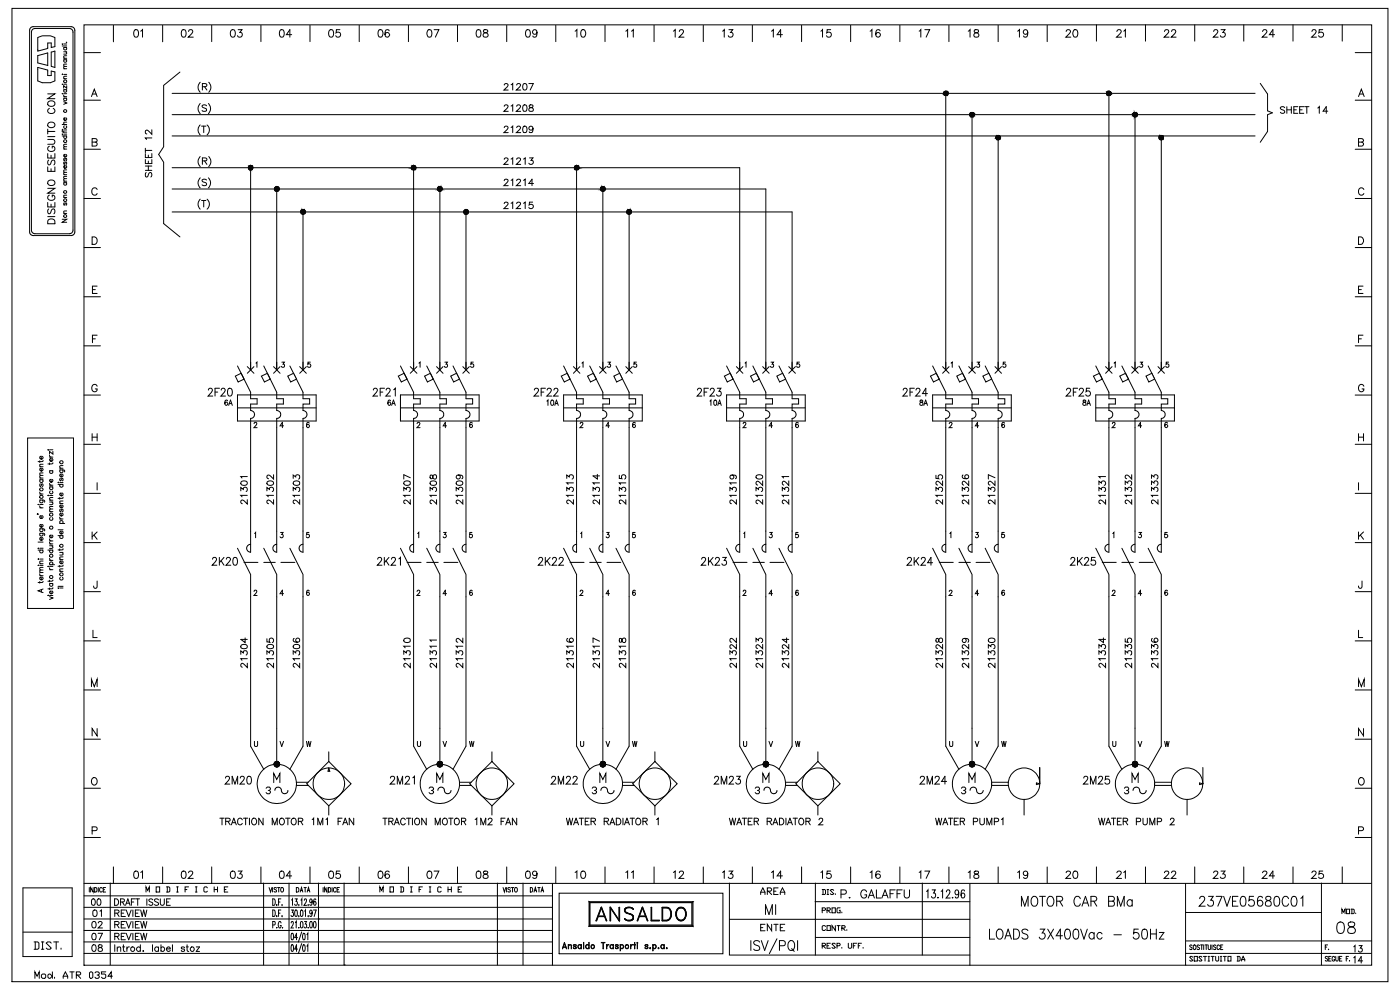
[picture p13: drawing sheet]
<svg xmlns="http://www.w3.org/2000/svg" width="297mm" height="210mm" viewBox="0 0 297 210" stroke-linecap="round" stroke-linejoin="round" font-family="sans-serif">
<g fill="none" stroke="#000" stroke-width=".21">
<path d="M36.5 28.8h229.7M36.5 35.6h120.4M107 33.8a.42 .42 0 0 1 .3-.3 .42 .42 0 0 1 .5 .2l-.1 .3-.8 .9h.9M107 38.3a.42 .42 0 0 1 .3-.3 .42 .42 0 0 1 .5 .3l-.1 .2-.8 .9h.9M108.4 33.7l.4-.2v1.4M108.4 38.3l.4-.3v1.4M109.6 33.8a.42 .42 0 0 1 .4-.3 .42 .42 0 0 1 .4 .2l-.1 .3-.8 .9h1M109.6 38.3a.42 .42 0 0 1 .4-.3 .42 .42 0 0 1 .4 .3l-.1 .2-.8 .9h1M111.1 33.7l.3-.2v1.4M111.1 38.3l.3-.3v1.4M112.3 33.5h.8l-.5 .5a.47 .47 0 0 1 .4 .8 .47 .47 0 0 1-.8-.2M113.2 38.9h-1l.7-.9v1.4"/>
<path d="M36.5 45h131.5M36.5 40.1h126M107 43.2a.42 .42 0 0 1 .3-.3 .42 .42 0 0 1 .5 .2l-.1 .3-.8 .9h.9M108.4 43.1l.4-.2v1.4M109.6 43.2a.42 .42 0 0 1 .4-.3 .42 .42 0 0 1 .4 .2l-.1 .3-.8 .9h1M111.1 43.1l.3-.2v1.4M113 42.9h-.7v.6a.5 .5 0 0 1 .7 0 .5 .5 0 0 1-.1 .7 .5 .5 0 0 1-.7-.2M53.2 84.6h1.3v1.1h-1.3v1.4h.1a.84 .84 0 0 1 .7 .9 .84 .84 0 0 1-.8 .7M58.7 84.6h1.4v1.1h-1.4l.1 1.4a.83 .83 0 0 1 .7 .8 .83 .83 0 0 1-.8 .8M54 157.2v1l.3 .1 .3-.1v-1M58.7 154.5v7.6M59.4 157.2l.4 1.1 .3-1.1"/>
<path d="M65 157.2l.2 1.1 .3-1.1 .2 1.1 .3-1.1M56.4 167.2l.3-.3h.4l.3 .5-.3 .3h-.2M57.1 167.7l.3 .2-.3 .5h-.4l-.3-.3M58.1 166v-1.9l.6 1.2 .7-1.2v1.9M58.3 167.7l.1-.5 .3-.2h.6l.4 .4 .1 .7 .5 .3 .6-.2 .2-.5M19.6 190.7h.2a.74 .74 0 0 1 .4 .6 .74 .74 0 0 1-.4 .7l-.4-.2v-.9zM19.7 195.5h.3l.3 .2v.9l-.3 .2-.5-.2v-.5zM19.9 193.1l.2-.1a.71 .71 0 0 1 .5 .7 .71 .71 0 0 1-.5 .7l-.4-.3v-.8zM20.7 190.7h.2a.72 .72 0 0 1 .5 .6 .72 .72 0 0 1-.5 .7 .94 .94 0 0 1-.2-1.3zM20.8 195.8a.42 .42 0 0 1 .4-.4 .42 .42 0 0 1 .5 .3l-.3 .5-.6 .6h.9M21.2 193.3l.3-.3v1.4M24.3 190.7a.71 .71 0 0 1 .9 .6 .71 .71 0 0 1-.9 .7z"/>
<path d="M24.3 193.7l.8-.1 .2-.3-.4-.3h-.6v1.4M24.3 196.1h.8l.2-.4-.4-.2h-.6v1.3M24.8 193.7l.5 .7M24.8 196.1l.5 .7M25.6 191.3h.7l.1-.5-.8-.1v1.3M25.7 193.7h.5M25.7 196.1h.5M26 191.3l.4 .7M26.6 193h-.9v1.4h.9M26.6 195.5h-.9v1.3h.9M26.6 192l.5-1.3 .5 1.3M26.8 193l.5 1.4 .5-1.4"/>
<path d="M26.8 195.5l.5 1.3 .5-1.3M26.8 191.6h.6M27.9 191.3h.5M28.2 193v1.4M28.2 195.5v1.3M28.6 190.7h-.7v1.3M28.7 193.7h.5M28.7 196.1h.5M28.8 190.7h.8M29.2 190.7v1.3M29.6 193h-.9v1.4h.9M29.6 195.5h-.9v1.3h.9"/>
<path d="M29.8 193l.4 1.4 .3-1.4 .3 1.4 .4-1.4M29.8 195.5l.4 1.3 .3-1.3 .3 1.3 .4-1.3M31.2 190.7v1.3M32.4 190.9l-.3-.2-.5 .2 .1 .3 .7 .4a.47 .47 0 0 1-.3 .4 .47 .47 0 0 1-.5-.1M33.6 190.9l-.3-.2h-.4v.5l.6 .2 .1 .5-.3 .1-.5-.1M34 190.7v.9l.4 .4h.3l.2-.4v-.9M35.3 191.3h.5M36.1 190.7h-.8v1.3h.8M57.9 190.7a.76 .76 0 0 1 .6 .5 .76 .76 0 0 1-.3 .8h-.3zM57.9 193a.76 .76 0 0 1 .6 .6 .76 .76 0 0 1-.3 .7l-.3 .1zM57.9 196.2l.4-.1 .1-.4-.2-.2h-.3v1.3M58.7 191.9h.1"/>
<path d="M58.7 194.3v.1zM58.7 196.7h.1M59.1 191.3h.3M59.1 193.7h.3M59.6 190.7h-.5v1.3M59.6 193h-.5v1.4M59.6 195.8l-.2-.3a.76 .76 0 0 0-.4 .6 .76 .76 0 0 0 .4 .7l.2-.3v-.2h-.2M59.8 191.9h.1M59.8 194.3v.1zM59.9 196.7h.1M61.8 195.8l.1-.3h.2l.1 .2-.5 1.1h.6M61.8 193h.4l-.2 .5a.4 .4 0 0 1 .3 .5 .4 .4 0 0 1-.5 .3l-.1-.2"/>
<path d="M61.8 190.9l.3-.2v1.3M62.6 190.7h.4l-.2 .5a.39 .39 0 0 1 .3 .5 .39 .39 0 0 1-.6 .2v-.1M62.7 193.1l.1-.1 .2 .3v.8l-.2 .3-.3-.3zM62.7 195.7l.1-.2v1.3M63.4 194.3v.1zM63.4 191.9h.1M63.4 196.7h.1M63.8 193.1l.2-.1a.9 .9 0 0 1 0 1.4l-.3-.3zM63.8 190.9l.2-.2v1.3M63.8 195.5h.2a.9 .9 0 0 1 0 1.3l-.3-.2zM64.6 191l.1-.3h.2l.1 .2-.1 .5-.4 .6h.6M64.6 195.5h.4l-.2 .5a.39 .39 0 0 1 .2 .5 .39 .39 0 0 1-.4 .2l-.1-.1"/>
<path d="M64.6 193.3l.2-.3v1.4M65.4 191.9h.1M65.4 196.7h.1M65.4 194.3v.1zM65.8 195.5h.2l.2 .2v.9l-.2 .2-.3-.2zM66.2 193.5l-.2 .4a.4 .4 0 0 1-.3-.5 .4 .4 0 0 1 .4-.3l.1 .4a.68 .68 0 0 1-.3 .9l-.2-.2M66.2 191.1l-.2 .4a.4 .4 0 0 1-.3-.4 .4 .4 0 0 1 .4-.4l.1 .4a.68 .68 0 0 1-.3 .9l-.2-.1M66.5 193h.6l-.5 1.4M66.6 195.5h.1a.9 .9 0 0 1 0 1.3l-.2-.2zM67 190.9l-.2-.2a.95 .95 0 0 0 0 1.3 .4 .4 0 0 0 .3-.4 .4 .4 0 0 0-.5-.3l-.1 .3M159.3 199.5v2.1M161.1 199.8a.69 .69 0 0 0-.6-.3 .69 .69 0 0 0-.6 .5l.2 .3 .9 .4a.5 .5 0 0 1 .1 .5 .5 .5 0 0 1-.4 .4l-.6-.1-.2-.2"/>
<path d="M161.5 199.5l.7 2.1 .7-2.1M162.4 194v-2.1l.7 2.1 .7-2.1v2.1M164.5 191.9v2.1M164.8 199.1l-1.6 3.2M167.5 199.6l.2-.1a1.11 1.11 0 0 1 .9 .8 1.11 1.11 0 0 1-.4 1.2 .71 .71 0 0 1-.7 0 .71 .71 0 0 1-.4-.7 1.21 1.21 0 0 1 .4-1.2zM169.2 199.5v2.1M178.4 189.7h.7a.46 .46 0 0 0 .4-.5 .46 .46 0 0 0-.4-.5h-.7v1.8M180.2 190.3v.2zM183.8 189.2a.63 .63 0 0 0-.7-.5 .63 .63 0 0 0-.5 .7 .7 .7 0 0 0 .3 1 .7 .7 0 0 0 .9-.3v-.3h-.4M184.2 190.5l.7-1.8 .6 1.8M184.4 189.9h.8M185.9 188.7v1.8h1"/>
<path d="M187.1 190.5l.6-1.8 .7 1.8M187.3 189.9h.8M188.8 189.6h.7M189.9 188.7h-1.1v1.8M190.3 189.6h.7M191.4 188.7h-1.1v1.8M191.8 188.7v1.3a.57 .57 0 0 0 .6 .5 .57 .57 0 0 0 .5-.5v-1.3M196.5 189.1l.3-.4v1.8M197.7 188.7h.7l-.4 .7a.5 .5 0 0 1 .4 .8 .5 .5 0 0 1-.8 0M198.9 190.4h.1zM199.6 189.1l.4-.4v1.8M200.8 189.2l.2-.5 .4 .1 .1 .3a2.03 2.03 0 0 1-.8 1.4h.9"/>
<path d="M202 190.4h.1zM203.4 189.3l-.2 .4a.48 .48 0 0 1-.6-.4 .48 .48 0 0 1 .6-.5l.2 .5a.85 .85 0 0 1-.5 1.2l-.3-.3M204.6 189l-.3-.3a1.07 1.07 0 0 0-.4 1.5l.1 .2a.48 .48 0 0 0 .7-.5 .48 .48 0 0 0-.7-.4l-.1 .4M209.9 197.1v2.1h1.1M211.7 197.2l.2-.1a1.11 1.11 0 0 1 .9 .8 1.11 1.11 0 0 1-.4 1.2l-.2 .1a1.12 1.12 0 0 1-.9-.8 1.12 1.12 0 0 1 .4-1.2zM213.1 199.2l.8-2.1 .7 2.1M213.4 198.5h.9M215 197.1a1.12 1.12 0 0 1 1.3 .6 1.12 1.12 0 0 1-.4 1.4l-.9 .1zM216.7 192.2v-2.1l.7 2.1 .7-2.1v2.1M218.1 197.4a.69 .69 0 0 0-.7-.4 .69 .69 0 0 0-.6 .6l.2 .3 .9 .4a.52 .52 0 0 1 .1 .5 .52 .52 0 0 1-.4 .4l-.6-.1-.2-.2M219.1 190.2l.2-.1a1.11 1.11 0 0 1 .9 .8 1.11 1.11 0 0 1-.4 1.2 .71 .71 0 0 1-.8 0 .71 .71 0 0 1-.3-.7 1.21 1.21 0 0 1 .4-1.2zM220.5 190.1h1.3"/>
<path d="M220.6 197.1h1l-.5 .8a.65 .65 0 0 1 .5 1 .65 .65 0 0 1-1.1-.1M221.1 190.1v2.1M222.2 197.1l1.3 2.1M222.5 190.2a.93 .93 0 0 1 1 .4 .93 .93 0 0 1-.1 1.1 .69 .69 0 0 1-.8 .5 .69 .69 0 0 1-.5-.8v-.5zM223.5 197.1l-1.3 2.1M224.2 191.1l1-.1 .2-.3-.2-.5-1-.1v2.1M224.8 191.1l.6 1.1M225.4 198.5h-1.4l.9-1.4v2.1M226.1 197.2l.5-.1a1.31 1.31 0 0 1 0 2.1h-.3a1.45 1.45 0 0 1-.2-2zM227.9 197.2l.4-.1a1.19 1.19 0 0 1 .5 1.7l-.2 .3-.5 .1a1.45 1.45 0 0 1-.2-2zM229.2 190.6a.69 .69 0 0 0-.9-.5 .69 .69 0 0 0-.5 .8v.5a.69 .69 0 0 0 .6 .8 .69 .69 0 0 0 .8-.5M229.2 197.1l.7 2.1 .7-2.1"/>
<path d="M229.5 192.2l.8-2.1 .7 2.1M229.8 191.5h.9M231.4 191.1l1.1-.1 .2-.3-.2-.5-1.1-.1v2.1M232 191.1l.7 1.1M232.1 198.1a.66 .66 0 0 0-1.1 0 .66 .66 0 0 0 .3 1 .52 .52 0 0 0 .8-.2M232.1 197.8v1.4M233.8 198.1a.66 .66 0 0 0-1.1 0 .66 .66 0 0 0 .3 1 .51 .51 0 0 0 .8-.2M235.2 191.1l1 .1 .2 .3-.1 .5-.3 .2h-.8v-2.1h.8a.52 .52 0 0 1 .4 .5 .52 .52 0 0 1-.4 .5M236.3 198.3h1.6M237 192.2v-2.1l.7 2.1 .8-2.1v2.1M240.2 191.1a.65 .65 0 0 0-1.1 .3 .65 .65 0 0 0 .7 .8l.4-.3M240.2 190.8v1.4"/>
<path d="M241.5 197.1h-.9l-.1 .9a.68 .68 0 0 1 1 0 .68 .68 0 0 1-.1 1 .68 .68 0 0 1-1-.2M242.4 197.2l.5-.1a1.19 1.19 0 0 1 .4 1.7l-.1 .3-.5 .1a1.19 1.19 0 0 1-.4-1.7zM244.1 197.1v2.1M244.1 198.1h1.2M245.3 197.1v2.1M245.9 197.8h1l-1 1.4h1M254.5 190.6l.2-.4a.59 .59 0 0 1 .8 .2 .59 .59 0 0 1-.2 .8l-.9 1h1.3M256.4 190.1h1l-.6 .8a.65 .65 0 0 1 .5 1.1 .65 .65 0 0 1-1.1-.2M258 190.1h1.2l-.9 2.1M259.6 190.1l.7 2.1 .7-2.1M261.4 191.1h.8M262.6 190.1h-1.2v2.1h1.2"/>
<path d="M263.3 190.2l.5-.1a1.19 1.19 0 0 1 .4 1.7 .61 .61 0 0 1-.9 .3 1.72 1.72 0 0 1 0-1.9zM265.9 190.1h-.9l-.1 .9a.67 .67 0 0 1 1 0 .67 .67 0 0 1-.1 1 .67 .67 0 0 1-.9-.2M267.8 190.4l-.1-.2-.4-.1a1.1 1.1 0 0 0-.6 1.4l.1 .4a.61 .61 0 0 0 .9 .1 .61 .61 0 0 0 0-.9 .61 .61 0 0 0-.9 .1l-.1 .3M268.6 190.2a.43 .43 0 0 0 .2 .7 .73 .73 0 0 1 .8 .4 .73 .73 0 0 1-.1 .8l-.6 .1-.4-.2a.75 .75 0 0 1 .1-.8 .75 .75 0 0 1 .7-.3 .43 .43 0 0 0 .2-.7zM270.5 190.2l.4-.1a1.45 1.45 0 0 1 .3 2 .61 .61 0 0 1-.9-.3l-.1-.8zM273.3 190.6a.69 .69 0 0 0-.8-.5 .69 .69 0 0 0-.5 .8v.5a.69 .69 0 0 0 .5 .8 .69 .69 0 0 0 .8-.5M274.1 190.2l.5-.1a1.45 1.45 0 0 1 .2 2 .61 .61 0 0 1-.8-.3 1.76 1.76 0 0 1 .1-1.6zM275.9 190.5l.5-.4v2.1M165.3 200.6l1.1-.1 .2-.3a.53 .53 0 0 0-.4-.7h-.9v2.1M167.9 201.2l.6 .6M287.2 203.1l.2-.2v1.4M287.2 200.8l.2-.2v1.3"/>
<path d="M288.3 200.6h.6l-.3 .5a.44 .44 0 0 1 .3 .7 .44 .44 0 0 1-.8-.1M289.1 203.8h-1l.6-.9v1.4"/>
</g>
<g fill="#fff" stroke="#000" stroke-width=".21">
<path d="M55.5 79.8l1.2-.6 .6 1.2-1.2 .6z"/>
<path d="M49.9 79.8l1.3-.6 .6 1.2-1.3 .6z"/>
</g>
<g fill="none" stroke="#000" stroke-width=".21">
<path d="M50.4 77.6l2.8 5.6v1.4M52.5 77.8l1.4 1.4M53.2 76.8v1.7M53.9 77.8l-1.4 1.4M56 77.6l2.7 5.6v1.4M58 77.8l1.4 1.4M58.7 76.8v1.7M59.4 77.8l-1.4 1.4M61.5 77.6l2.8 5.6v1.4M63.6 77.8l1.4 1.4M64.3 76.8v1.7M65 77.8l-1.4 1.4"/>
<path d="M50.4 86.5h16.7M50.4 83.8h16.7v5.5h-16.7zM53.2 88.7v2M58.7 88.7v2M64.3 88.7v2"/>
</g>
<path d="M61 79.8l1.3-.6 .6 1.2-1.2 .6z" fill="#fff" stroke="#000" stroke-width=".21"/>
<g fill="none" stroke="#000" stroke-width=".21">
<path d="M54.3 77l.2-.2v1.1M59.8 76.8h.5l-.3 .4a.35 .35 0 0 1 .3 .6 .35 .35 0 0 1-.6-.1M65.8 76.8h-.5v.5a.37 .37 0 0 1 .5 0 .37 .37 0 0 1 0 .5 .37 .37 0 0 1-.5-.1M44.2 82.7l.1-.3h.5l.2 .4-.9 1.2h1M45.6 83.2h.6M46.6 82.4h-1v1.6M46.9 82.7l.2-.3h.4l.3 .4-1 1.2h1M48.3 85l-.2-.1a.53 .53 0 0 0-.4 .5 .53 .53 0 0 0 .5 .5 .32 .32 0 0 0 0-.5 .32 .32 0 0 0-.5 .2M48.5 82.4h.3a.97 .97 0 0 1 0 1.6h-.1a1.14 1.14 0 0 1-.2-1.6zM48.5 86l.4-1.1 .4 1.1M48.6 85.6h.5M53.2 90.7l-.1 26.4a.83 .83 0 0 1-.8-.9 .83 .83 0 0 1 .9-.8"/>
<path d="M53.9 89.9l.2-.3 .4 .2-.6 .9h.6M60.1 90.3h-.7l.5-.7v1.1M64.3 84.6h1.4v1.1h-1.4v1.4h.1a.83 .83 0 0 1 .7 .9 .83 .83 0 0 1-.8 .7M65.6 89.8l-.1-.1a.54 .54 0 0 0-.6 .4 .54 .54 0 0 0 .4 .6 .32 .32 0 0 0 .4-.3 .32 .32 0 0 0-.3-.3 .32 .32 0 0 0-.4 .2M45.1 118.6l.1-.3 .4-.1 .3 .5-.9 1.2h1M46.5 118.2v1.7M46.9 118.9l.6 1M47.5 118.2l-1 1.2M48 118.6l.2-.3 .4-.1 .3 .5-1 1.2h1.1M49.6 118.3l.4-.1a1.01 1.01 0 0 1 0 1.7h-.2a1.14 1.14 0 0 1-.2-1.6zM50.4 116.3l2.8 5.6v4.7M51.1 104.1v-.7l.5 .4a.46 .46 0 0 1 .8-.3 .46 .46 0 0 1-.2 .8"/>
<path d="M51.2 102.2l.7-.2 .3 .1 .3 .3a.71 .71 0 0 1-.7 .6 .71 .71 0 0 1-.7-.6zM51.8 119.3h2.9M52.5 106v.9l-.7-.7-.5-.1-.2 .2v.3l.3 .2M52.5 105.1h-1.4l.2 .3M52.5 101.1h-1.4l.2 .3M54 113.1l.2-.2v1.2M56 116.3l2.7 5.6v4.7M56 119.3h2.4M58.7 112.7v4.4a.83 .83 0 0 1-.8-.8 .83 .83 0 0 1 .8-.9M59.5 112.9h.5l-.2 .5a.35 .35 0 0 1 .2 .5 .35 .35 0 0 1-.6 0M59.6 119.3h2.9M61.5 116.3l2.8 5.6v4.7"/>
<path d="M64.3 112.7v4.4a.85 .85 0 0 1-.9-.8 .85 .85 0 0 1 .9-.9M65.5 112.9h-.4l-.1 .5a.37 .37 0 0 1 .6 0 .37 .37 0 0 1-.1 .6 .37 .37 0 0 1-.5-.1M53.9 125.5l.2-.3 .4 .2-.6 .9h.6M60.1 125.9h-.7l.5-.7v1.1M65.6 125.4l-.1-.2a.54 .54 0 0 0-.6 .5 .54 .54 0 0 0 .4 .6 .32 .32 0 0 0 .4-.3 .32 .32 0 0 0-.3-.3 .32 .32 0 0 0-.4 .2"/>
</g>
<g fill="#fff" stroke="#000" stroke-width=".21">
<path d="M58.2 162.2l.5-.1z"/>
<path d="M58.2 162.3l.5-.2z"/>
<path d="M58.2 162.4l.5-.3z"/>
<path d="M58.3 162.4l.4-.3z"/>
<path d="M58.3 162.5l.4-.4z"/>
<path d="M58.7 162.1l-.3 .4z"/>
<path d="M58.7 162.1l-.2 .5z"/>
<path d="M58.7 162.1l-.1 .5z"/>
<path d="M58.7 162.1v.5z"/>
<path d="M58.7 162.1l.1 .5z"/>
<path d="M58.7 162.1l.2 .5z"/>
<path d="M58.7 162.1l.3 .5z"/>
<path d="M58.7 162.1l.4 .4z"/>
<path d="M58.7 162.1l.4 .3z"/>
<path d="M58.7 162.1l.5 .3z"/>
<path d="M58.7 162.1l.5 .2z"/>
<path d="M58.7 162.1l.6 .1z"/>
<path d="M58.7 162.1l.6-.1z"/>
<path d="M58.7 162.1l.5-.2z"/>
<path d="M58.7 162.1l.5-.3z"/>
<path d="M59.1 161.7l-.4 .4z"/>
<path d="M59 161.6l-.3 .5z"/>
<path d="M58.9 161.6l-.2 .5z"/>
<path d="M58.8 161.6l-.1 .5z"/>
<path d="M58.7 161.6v.5z"/>
<path d="M58.6 161.6l.1 .5z"/>
<path d="M58.5 161.6l.2 .5z"/>
<path d="M58.4 161.7l.3 .4z"/>
<path d="M58.3 161.7l.4 .4z"/>
<path d="M58.3 161.8l.4 .3z"/>
<path d="M58.2 161.8l.5 .3z"/>
<path d="M58.2 161.9l.5 .2z"/>
<path d="M58.2 162l.5 .1z"/>
<path d="M58.2 162.1h.5z"/>
</g>
<g fill="none" stroke="#000" stroke-width=".21">
<path d="M53.2 35.6v42.9M58.7 90.7v22M64.3 90.7v22M56.6 104.1v-.7l.5 .4a.46 .46 0 0 1 .8-.3 .46 .46 0 0 1-.2 .8M56.7 102.2l.5-.2a.63 .63 0 0 1 .8 .5 .76 .76 0 0 1-.7 .5 .76 .76 0 0 1-.7-.6zM58 106v.9l-.6-.7-.5-.1-.2 .1-.1 .4 .4 .2M58 105.1h-1.4l.3 .3M58 100.7v.9l-.6-.7-.5-.1-.2 .1-.1 .4 .4 .2M62.2 104.1v-.7l.5 .4a.46 .46 0 0 1 .8-.3 .46 .46 0 0 1-.2 .8M62.2 101.5v-.7l.5 .4a.46 .46 0 0 1 .8-.4 .46 .46 0 0 1-.2 .8M62.3 102.2l.5-.2a.58 .58 0 0 1 .8 .5 .73 .73 0 0 1-.8 .5 .73 .73 0 0 1-.6-.6zM63.6 106v.9l-1-.8-.4 .2v.3l.3 .2"/>
<path d="M63.6 105.1h-1.4l.3 .3M58.7 126.6v27.9M64.3 126.6v31.7M58.5 161.6l-.3 .4v.4l.3 .2M59 161.6l.3 .4-.1 .4-.2 .2"/>
</g>
<g fill="#fff" stroke="#000" stroke-width=".21">
<path d="M52.7 35.6h.5z"/>
<path d="M52.7 35.7l.5-.1z"/>
<path d="M52.8 35.7l.4-.1z"/>
<path d="M52.8 35.8l.4-.2z"/>
<path d="M52.8 35.9l.4-.3z"/>
<path d="M53.2 35.6l-.3 .3z"/>
<path d="M53.2 35.6l-.2 .4z"/>
<path d="M53.2 35.6l-.1 .4z"/>
<path d="M53.2 35.6v.4z"/>
<path d="M53.2 35.6l.1 .4z"/>
<path d="M53.2 35.6l.2 .4z"/>
<path d="M53.2 35.6l.2 .3z"/>
<path d="M53.2 35.6l.3 .3z"/>
<path d="M53.2 35.6l.3 .2z"/>
<path d="M53.2 35.6l.4 .1z"/>
<path d="M53.2 35.6h.4z"/>
<path d="M53.2 35.6l.4-.1z"/>
<path d="M53.2 35.6l.4-.2z"/>
<path d="M53.2 35.6l.3-.3z"/>
<path d="M53.4 35.2l-.2 .4z"/>
<path d="M53.3 35.2l-.1 .4z"/>
<path d="M53.2 35.2v.4z"/>
<path d="M53.2 35.1v.5z"/>
<path d="M53.1 35.1l.1 .5z"/>
<path d="M53.1 35.2l.1 .4z"/>
<path d="M53 35.2l.2 .4z"/>
<path d="M52.9 35.2l.3 .4z"/>
<path d="M52.8 35.3l.4 .3z"/>
<path d="M52.8 35.4l.4 .2z"/>
<path d="M52.7 35.4l.5 .2z"/>
<path d="M52.7 35.5l.5 .1z"/>
</g>
<path d="M53 35.2l-.3 .3 .3 .5M53.4 35.2l.2 .2-.2 .6M58.7 40.1v38.4M64.3 45v33.5" fill="none" stroke="#000" stroke-width=".21"/>
<g fill="#fff" stroke="#000" stroke-width=".21">
<path d="M63.9 45h.4z"/>
<path d="M63.9 45.1l.4-.1z"/>
<path d="M63.9 45.2l.4-.2z"/>
<path d="M64 45.2l.3-.2z"/>
<path d="M64.3 45l-.3 .3z"/>
<path d="M64.3 45l-.2 .3z"/>
<path d="M64.3 45l-.1 .4z"/>
<path d="M64.3 45v.4z"/>
<path d="M64.3 45l.1 .4z"/>
<path d="M64.3 45l.2 .3z"/>
<path d="M64.3 45l.3 .2z"/>
<path d="M64.3 45l.4 .2z"/>
<path d="M64.3 45l.4 .1z"/>
<path d="M64.3 45h.4z"/>
<path d="M64.3 45l.4-.1z"/>
<path d="M64.3 45l.4-.2z"/>
<path d="M64.3 45l.4-.3z"/>
<path d="M64.3 45l.3-.3z"/>
<path d="M64.6 44.6l-.3 .4z"/>
<path d="M64.5 44.6l-.2 .4z"/>
<path d="M64.5 44.5l-.2 .5z"/>
<path d="M64.4 44.5l-.1 .5z"/>
<path d="M64.3 44.5v.5z"/>
<path d="M64.2 44.5l.1 .5z"/>
<path d="M64.1 44.5l.2 .5z"/>
<path d="M64.1 44.6l.2 .4z"/>
<path d="M64 44.6l.3 .4z"/>
<path d="M63.9 44.7l.4 .3z"/>
<path d="M63.9 44.8l.4 .2z"/>
<path d="M63.9 44.9l.4 .1z"/>
</g>
<path d="M64.1 44.6l-.2 .2 .2 .5M64.5 44.6l.2 .3-.2 .4" fill="none" stroke="#000" stroke-width=".21"/>
<g fill="#fff" stroke="#000" stroke-width=".21">
<path d="M58.3 40.1h.4z"/>
<path d="M58.3 40.2l.4-.1z"/>
<path d="M58.3 40.3l.4-.2z"/>
<path d="M58.4 40.3l.3-.2z"/>
<path d="M58.4 40.4l.3-.3z"/>
<path d="M58.7 40.1l-.2 .3z"/>
<path d="M58.7 40.1l-.2 .4z"/>
<path d="M58.7 40.1l-.1 .4z"/>
<path d="M58.7 40.1v.4z"/>
<path d="M58.7 40.1l.1 .4z"/>
<path d="M58.7 40.1l.2 .4z"/>
<path d="M58.7 40.1l.3 .3z"/>
<path d="M58.7 40.1l.4 .3z"/>
<path d="M58.7 40.1l.4 .2z"/>
<path d="M58.7 40.1l.4 .1z"/>
<path d="M58.7 40.1l.5 .1z"/>
<path d="M58.7 40.1h.5z"/>
<path d="M58.7 40.1l.5-.1z"/>
<path d="M58.7 40.1l.4-.2z"/>
<path d="M58.7 40.1l.4-.3z"/>
<path d="M59 39.8l-.3 .3z"/>
<path d="M59 39.7l-.3 .4z"/>
<path d="M58.9 39.7l-.2 .4z"/>
<path d="M58.8 39.7l-.1 .4z"/>
<path d="M58.8 39.6l-.1 .5z"/>
<path d="M58.7 39.6v.5z"/>
<path d="M58.6 39.7l.1 .4z"/>
<path d="M58.5 39.7l.2 .4z"/>
<path d="M58.4 39.8l.3 .3z"/>
<path d="M58.3 39.8l.4 .3z"/>
<path d="M58.3 39.9l.4 .2z"/>
<path d="M58.3 40l.4 .1z"/>
</g>
<g fill="none" stroke="#000" stroke-width=".21">
<path d="M2.5 1.8h291.9v206.4h-291.9zM6.6 5.8l8.6-.1 .5 .3 .2 .4v42.9l-.2 .4-.5 .3h-8.2l-.4-.2-.3-.5v-43zM6.9 6.3l.4-.3h7.6l.4 .3 .2 .4v42.2l-.2 .4-.4 .3h-7.6l-.3-.1-.3-.5v-42.4zM8 8l1-.4h1.7l.9 .4v1.9l-.7 .2v-1h-.8v1.2l-2.1 .5zM8 14.3l2.1 .6v1.1h.8v-.9l.7 .2v1.9l-.9 .3h-1.7l-1-.3zM8 11.8l2.1-.6v2.7l-2.1-.6zM10.1 19.9h1.5l-1.5 1h1.5M10.9 11v3.1M10.9 11.1l.7-.3v3.5l-.7-.2M13.2 19.9h.1M13.2 9.8h.9M13.2 17.9h.1"/>
<path d="M13.2 15.8h.1M13.2 9.4h.1M13.5 19.9h.6M13.5 19h.6M13.5 17.9h.6M13.5 16.7h.6M13.5 15.8h.6M13.5 14.6h.6M13.5 12.7h.6M13.5 12.4h.6M13.5 11h.6M13.5 10.1h.6"/>
<path d="M13.5 9.3h.6M13.7 19a.3 .3 0 0 0-.1 .5 .3 .3 0 0 0 .4 0 .3 .3 0 0 0 0-.5M13.7 12.7a.3 .3 0 0 0-.1 .4 .3 .3 0 0 0 .4 0 .3 .3 0 0 0 0-.4M13.7 10.1a.3 .3 0 0 0-.1 .4 .3 .3 0 0 0 .4 0 .3 .3 0 0 0 0-.4M14 11l.1 .2v.2l-.6 .1M14.1 8.9l-.1 .1M14.1 18.2v.5l-.6-.5v.5M14.1 16.2h-.6l.2 .5M14.1 14.1h-.6v.3l.2 .2M14.1 13.6h-.6l.2 .5M14.1 11.8l-.6 .1 .2 .5M17.8 5.3h273.2v199.4h-273.2z"/>
<path d="M17.8 11.2h3.5M19.6 19.9h.8M24.1 5.4v3.5M28.6 6.4a.49 .49 0 0 1 .7 .2l.1 .4a.69 .69 0 0 1-.6 .9 1.06 1.06 0 0 1-.2-1.5zM29.8 6.6l.4-.3v1.6M34.5 5.4v3.5M38.7 6.4a.49 .49 0 0 1 .7 .2l.1 .4a.69 .69 0 0 1-.6 .9 1.06 1.06 0 0 1-.2-1.5zM40 6.7l.3-.4 .4 .1 .2 .2-.2 .5-.8 .8h1.1M44.9 5.4v3.4M49.1 6.4a.51 .51 0 0 1 .7 .2l.1 .4a.69 .69 0 0 1-.6 .9 .99 .99 0 0 1-.2-1.5zM50.5 6.3h.8l-.4 .6a.51 .51 0 0 1 .4 .8 .51 .51 0 0 1-.9-.1M55.4 5.4v3.4"/>
<path d="M59.5 6.4a.49 .49 0 0 1 .7 .2l.1 .4a.69 .69 0 0 1-.6 .9 1.06 1.06 0 0 1-.2-1.5zM61.9 7.4h-1.2l.8-1.1v1.6M65.8 5.4v3.4M70 6.4a.51 .51 0 0 1 .7 .2l.1 .4a.69 .69 0 0 1-.6 .9 .99 .99 0 0 1-.2-1.5zM72.1 6.3h-.7l-.1 .7a.55 .55 0 0 1 .8 0 .55 .55 0 0 1-.1 .8 .55 .55 0 0 1-.8-.2M76.2 5.4v3.4M80.4 6.4a.49 .49 0 0 1 .7 .2 .74 .74 0 0 1 .1 .9 .74 .74 0 0 1-.8 .3l-.2-.6zM82.5 6.5a.44 .44 0 0 0-.6-.1l-.2 .2a.77 .77 0 0 0 .5 1.3 .48 .48 0 0 0 .4-.5 .48 .48 0 0 0-.4-.5 .48 .48 0 0 0-.5 .5M86.6 5.4v3.4M90.8 6.4a.51 .51 0 0 1 .7 .2l.1 .4a.69 .69 0 0 1-.6 .9 .99 .99 0 0 1-.2-1.5zM92.1 6.3h1l-.7 1.6M97 5.4v3.4"/>
<path d="M101.2 6.4a.49 .49 0 0 1 .8 .2v.4a.7 .7 0 0 1-.5 .9 1.03 1.03 0 0 1-.3-1.5zM102.6 6.4v.4l.5 .2a.46 .46 0 0 1 .4 .4 .46 .46 0 0 1-.3 .5l-.6-.1-.1-.2a.74 .74 0 0 1 .9-.8l.1-.3a.61 .61 0 0 0-.9-.1zM107.5 5.4v3.4M111.7 6.4a.51 .51 0 0 1 .7 .2l.1 .4a.69 .69 0 0 1-.6 .9 1.06 1.06 0 0 1-.2-1.5zM113.9 6.8a.48 .48 0 0 1-.6 .4 .48 .48 0 0 1-.2-.7 .48 .48 0 0 1 .7 0l.1 .3a.76 .76 0 0 1-.6 1.1l-.3-.3M117.9 5.4v3.4M122 6.6l.4-.3v1.6M123.4 6.4a.49 .49 0 0 1 .7 .2 .74 .74 0 0 1 .1 .9 .74 .74 0 0 1-.8 .3l-.2-.6zM128.3 5.4v3.4M132.8 6.6l.3-.3v1.6M133.9 6.6l.4-.3v1.6M138.7 5.4v3.4"/>
<path d="M142.8 6.6l.4-.3v1.6M144.1 6.7l.3-.4 .5 .1 .1 .2-.2 .5-.8 .8h1.1M149.2 5.4v3.4M153.3 6.6l.3-.3v1.6M154.6 6.3h.8l-.4 .6a.51 .51 0 0 1 .4 .8 .51 .51 0 0 1-.9-.1M159.6 5.4v3.4M163.7 6.6l.3-.3v1.6M166 7.4h-1.1l.7-1.1v1.6M170 5.4v3.4M174.1 6.6l.4-.3v1.6M176.2 6.3h-.7l-.1 .7a.55 .55 0 0 1 .8 0 .55 .55 0 0 1-.1 .8 .55 .55 0 0 1-.8-.2M180.4 5.4v3.4"/>
<path d="M184.6 6.6l.4-.3v1.6M186.7 6.5l-.3-.2a.84 .84 0 0 0-.6 .8 .84 .84 0 0 0 .5 .8 .49 .49 0 0 0 .5-.5 .49 .49 0 0 0-.5-.5 .49 .49 0 0 0-.5 .5M190.9 5.4v3.4M195 6.6l.3-.3v1.6M196.2 6.3h1l-.7 1.6M201.3 5.4v3.4M205.4 6.6l.4-.3v1.6M206.7 6.4v.4l.5 .2a.46 .46 0 0 1 .4 .4 .46 .46 0 0 1-.3 .5l-.6-.1-.1-.2a.8 .8 0 0 1 .9-.8l.1-.3a.61 .61 0 0 0-.9-.1zM211.7 5.4v3.4M215.9 6.6l.4-.3v1.6M218 6.8a.48 .48 0 0 1-.6 .4 .48 .48 0 0 1-.2-.7 .48 .48 0 0 1 .7 0l.1 .3a.76 .76 0 0 1-.6 1.1l-.3-.3M222.1 5.4v3.4"/>
<path d="M226.2 6.7l.3-.4 .4 .1 .2 .2-.3 .5-.7 .8h1.1M227.8 6.4a.51 .51 0 0 1 .8 .2v.4a.69 .69 0 0 1-.6 .9 .99 .99 0 0 1-.2-1.5zM232.6 5.3v3.4M236.9 6.7l.3-.4 .5 .1 .1 .2-.2 .5-.7 .8h1M238.4 6.6l.3-.3v1.6M243 5.3v3.4M247 6.7l.3-.4 .5 .1 .1 .2-.2 .5-.8 .8h1.1M248.5 6.7l.3-.4 .5 .1 .1 .2-.2 .5-.7 .8h1M253.4 5.3v3.4M257.5 6.7l.2-.4 .5 .1 .1 .2-.2 .5-.7 .8h1M259 6.3h.9l-.5 .6a.53 .53 0 0 1 .4 .8 .53 .53 0 0 1-.9-.1M263.8 5.3v3.4"/>
<path d="M267.8 6.7l.3-.4 .5 .1 .1 .2-.2 .5-.7 .8h1M270.4 7.4h-1.1l.7-1.1v1.6M274.3 5.3v3.4M278.3 6.7l.3-.4 .4 .1 .2 .2-.2 .5-.8 .8h1.1M280.6 6.3h-.7l-.1 .7a.56 .56 0 0 1 .8-.1 .56 .56 0 0 1-.1 .9 .56 .56 0 0 1-.8-.2M284.7 5.3v3.4M287.5 11.2h3.5M288.4 19.9h.7M10.1 39.9h1.5l-1.5 1.1h1.5M10.1 35.4v.9h1.5v-.9M10.1 32.6v.9h1.5v-.9M10.1 29.6h1.1l.4 .4a.49 .49 0 0 1-.4 .6h-1.1"/>
<path d="M10.1 29h1.5M10.1 27.9h1.5M10.1 27.4v1M10.2 38.5a.76 .76 0 0 1 .9-.3 .76 .76 0 0 1 .5 .9 .76 .76 0 0 1-1 .3 .76 .76 0 0 1-.4-.9zM10.3 34l-.2 .3 .2 .7 .4-.2 .2-.6 .3-.2h.2l.2 .3-.2 .7M10.3 26a.75 .75 0 0 1 .9-.1 .75 .75 0 0 1 .4 .9 .75 .75 0 0 1-1 .3 .75 .75 0 0 1-.4-.9zM10.3 21.5a.75 .75 0 0 1 .9-.1 .75 .75 0 0 1 .4 .9 .76 .76 0 0 1-1 .3 .76 .76 0 0 1-.4-.9zM10.5 31a.56 .56 0 0 0-.4 .7 .56 .56 0 0 0 .6 .4h.4a.55 .55 0 0 0 .6-.5 .55 .55 0 0 0-.6-.6v.4M10.5 23a.56 .56 0 0 0-.4 .6 .56 .56 0 0 0 .6 .5h.4a.56 .56 0 0 0 .5-.5 .56 .56 0 0 0-.3-.6M10.8 32.9v.6M10.8 35.8v.5M13.2 27.8l.2 .2h.7"/>
<path d="M13.2 28.8h.9M13.2 26.4h.9M13.2 28.5h.1M13.2 27.6h.1M13.5 21.6l.6 .3-.6 .2M13.5 20.2l.3 .3M13.5 38.7h.6M13.5 38.4h.6M13.5 37.1h.6M13.5 31.6h.6M13.5 28.4h.6M13.5 27.8v.3"/>
<path d="M13.5 27.6h.6M13.5 20.8h.6M13.5 20.5h.6M13.7 38.7a.3 .3 0 0 0-.1 .5 .3 .3 0 0 0 .4 0 .3 .3 0 0 0 0-.5M13.7 34.3l-.2 .3 .2 .3 .2-.5h.2l-.1 .5M13.7 33.6l-.2 .4h.2l.3-.4 .1 .2-.1 .3M13.7 28.8a.3 .3 0 0 0-.1 .5 .3 .3 0 0 0 .4 0 .3 .3 0 0 0 0-.5M13.7 26.7a.31 .31 0 0 0-.1 .4 .31 .31 0 0 0 .5 0 .31 .31 0 0 0-.1-.4M13.7 20.8a.31 .31 0 0 0-.1 .5 .31 .31 0 0 0 .5 0 .31 .31 0 0 0-.1-.5M14 35.1a.31 .31 0 0 1 .1 .5 .31 .31 0 0 1-.5 0 .31 .31 0 0 1 .2-.5v.6M14 32.8a.31 .31 0 0 1 .1 .4 .31 .31 0 0 1-.5 0 .31 .31 0 0 1 .2-.4v.5M14 25a.31 .31 0 0 1 .1 .5 .31 .31 0 0 1-.5 0 .31 .31 0 0 1 .2-.5v.6"/>
<path d="M14.1 37.9l-.6 .1 .2 .4M14.1 37.4h-.6v.3l.2 .2M14.1 36.6h-.6l.2 .5M14.1 36l-.6 .1 .2 .5M14.1 31.1l-.6 .1 .2 .4M14.1 30.6l-.6 .1 .2 .4M14.1 25.9h-.6v.3l.2 .2M17.8 31.7h3.5M17.8 21.3h3.5M19.4 20.5l.6-1.6 .6 1.6M19.5 30.1h.7l.3 .2 .1 .4-.4 .3h-.7v-1.6l1 .1 .1 .4-.4 .2M58.5 39.7l-.2 .3 .2 .5"/>
<path d="M58.9 39.7l.3 .3-.3 .5M287.5 31.7h3.5M287.5 21.3h3.5M288.2 30.1h.7l.2 .2 .1 .4-.3 .3h-.7v-1.6l.9 .1 .1 .4-.3 .2M288.2 20.5l.6-1.6 .6 1.6M10.1 42.9v1h1.5v-1M10.1 45.9h1.5M10.3 46.6l.4-.2 .7 .2 .2 .4v.5h-1.5v-.5zM10.3 44.3l-.2 .4 .2 .6 .4-.1 .2-.6 .3-.3h.2l.2 .4-.2 .6M10.5 41.4a.56 .56 0 0 0-.4 .6 .56 .56 0 0 0 .6 .5h.4a.55 .55 0 0 0 .6-.6 .55 .55 0 0 0-.6-.5v.4M10.8 43.3v.6M13.2 46.5h.9l-.9 .6h.9"/>
<path d="M13.5 45.3h.6M13.5 41.9h.6M13.7 43l-.2 .5h.2l.3-.5 .1 .2-.1 .3M14.1 44.7l-.6 .1 .2 .5M14.1 41.4h-.6l.2 .5M17.8 52.5h3.5M17.8 42.1h3.5M19.5 50.2h.6a.85 .85 0 0 1 .5 .8 .85 .85 0 0 1-.5 .8h-.6zM20.6 40.2a.64 .64 0 0 0-.9-.3 .64 .64 0 0 0-.2 .9 .59 .59 0 0 0 .4 .6 .59 .59 0 0 0 .7-.4M287.5 52.5h3.5M287.5 42.1h3.5M288.2 50.2h.5a.85 .85 0 0 1 .6 .8 .85 .85 0 0 1-.6 .8h-.5z"/>
<path d="M289.3 40.2a.64 .64 0 0 0-.9-.3 .64 .64 0 0 0-.2 .9 .59 .59 0 0 0 .4 .6 .59 .59 0 0 0 .7-.4M17.8 73.4h3.5M17.8 62.9h3.5M19.6 71.9h.6M19.6 61.4h.6M20.6 71.1h-1v1.6M20.6 60.7h-1v1.5h1M287.5 73.4h3.5M287.5 62.9h3.5M288.2 71.9h.6M288.2 61.4h.6M289.1 71.1h-.9v1.6"/>
<path d="M289.1 60.7h-.9v1.5h.9M5.9 92.9h9.7v36.2h-9.7zM8.4 97.7v.4M8.4 99h.7M9 99.3a.34 .34 0 0 1 0 .5 .34 .34 0 0 1-.4 0 .34 .34 0 0 1-.1-.4l.2-.1v.6M9 96.8a.33 .33 0 0 1 .1 .5 .33 .33 0 0 1-.5 0 .33 .33 0 0 1 0-.5l.1 .6M9.1 98.5h-.6v.4l.1 .1M9.1 97.7l-.2 .2h-.8M10.2 95.5h.1M10.5 96.6l.2 .3 .1 .1M10.5 98.2v.3M10.5 99.8h.7"/>
<path d="M10.5 97h.7M10.5 95.4h.7M10.7 99.8a.32 .32 0 0 0-.1 .5 .32 .32 0 0 0 .5 0 .32 .32 0 0 0 0-.5M11.1 97.2a.33 .33 0 0 1 .1 .5 .33 .33 0 0 1-.5 0 .33 .33 0 0 1 0-.5l.1 .6M11.2 98.2l-.2 .2h-.8M11.2 95.8v.5l-.7-.5v.5M12.7 99.7h.9l.1 .4M12.7 99.3h.7M12.8 99.7a.34 .34 0 0 0 0 .5 .34 .34 0 0 0 .5 0 .34 .34 0 0 0-.1-.5M13.4 98.8h-.7v.3l.2 .2M17.8 94.2h3.5M17.8 83.8h3.5"/>
<path d="M19.5 92v1.5M19.5 92.7h1.1M20.6 81.9a.63 .63 0 0 0-.9-.3 .63 .63 0 0 0-.2 .9 .57 .57 0 0 0 .5 .6 .57 .57 0 0 0 .6-.6h-.4M20.6 92v1.5M287.5 94.2h3.5M287.5 83.8h3.5M288.2 92.7h1M288.2 92v1.5M289.2 92v1.5M289.3 81.9a.63 .63 0 0 0-.9-.3 .63 .63 0 0 0-.2 .9 .57 .57 0 0 0 .5 .6 .57 .57 0 0 0 .6-.6h-.4M7.9 109l.3 .1M8.1 120h.1"/>
<path d="M8.1 118.6h.1M8.1 116.3h.1M8.1 107h.1M8.1 116.7h1M8.1 115h1M8.4 113.1h1v.5M8.4 112.2h.8l.3 .2-.1 .2M8.4 107.3l.1 .2 .2 .2M8.4 106.1h.8l.3 .2-.1 .2M8.4 104.4l.1 .2 .2 .2M8.4 119.9h.7M8.4 119.6h.7"/>
<path d="M8.4 118.6h.7M8.4 116.3h.7M8.4 107.7h.7M8.4 107h.7M8.4 104.8h.7M8.4 101.8h.7M8.4 101.4h.7M8.6 116.7a.34 .34 0 0 0-.1 .5 .34 .34 0 0 0 .5 0 .34 .34 0 0 0 0-.5M8.6 113.1l-.1 .1a.34 .34 0 0 0 .1 .5 .34 .34 0 0 0 .5-.1 .34 .34 0 0 0-.1-.5M8.6 112.2a.34 .34 0 0 0-.1 .5 .34 .34 0 0 0 .5 0 .34 .34 0 0 0 0-.5M8.6 106.1a.34 .34 0 0 0-.1 .5 .34 .34 0 0 0 .5 0 .34 .34 0 0 0 0-.5M8.6 102.6l-.1 .5h.2l.1-.4 .2-.1 .1 .2-.1 .4"/>
<path d="M8.6 101.8a.34 .34 0 0 0-.1 .4 .34 .34 0 0 0 .5 0 .34 .34 0 0 0 0-.4M9 114a.33 .33 0 0 1 .1 .5 .33 .33 0 0 1-.5 0 .33 .33 0 0 1 0-.5l.1 .6M9 111.2a.31 .31 0 0 1 .1 .5 .31 .31 0 0 1-.5 0 .31 .31 0 0 1 0-.5l.1 .6M9 109.4a.33 .33 0 0 1 .1 .5 .33 .33 0 0 1-.5 0 .33 .33 0 0 1 0-.5l.1 .6M9.1 119l-.6 .1v.3l.1 .2M9.1 100.8l-.6 .1v.4l.1 .1M9.1 100.3h-.6v.4l.1 .1M10.2 116.7h1M10.2 105.1h.1M10.5 118.4l.3 .5M10.5 115l.2 .3 .1 .1M10.5 114.3l.1 .3 .2 .1"/>
<path d="M10.5 102.5l.3 .4M10.5 119.8h1.1M10.5 118.9h.7M10.5 115.8h.7M10.5 115.4h.7M10.5 114.7h.7M10.5 108.5h.7M10.5 106.5h.7M10.5 106.1h.7M10.5 105.1h.7M10.5 103.3h.7M10.5 102.9h.7"/>
<path d="M10.7 119.8a.34 .34 0 0 1-.1-.5 .34 .34 0 0 1 .5 0 .34 .34 0 0 1 0 .5M10.7 116.7a.34 .34 0 0 0-.1 .5 .34 .34 0 0 0 .5 0 .34 .34 0 0 0 0-.5M10.7 109.8a.34 .34 0 0 0-.1 .5 .34 .34 0 0 0 .5 0 .34 .34 0 0 0 0-.5M10.7 104.2a.34 .34 0 0 0-.1 .4 .34 .34 0 0 0 .5 0 .34 .34 0 0 0 0-.4M10.7 103.3a.34 .34 0 0 0-.1 .5 .34 .34 0 0 0 .5 0 .34 .34 0 0 0 0-.5M11 115.8l.2 .4-.7 .1M11 106.5l.2 .2-.1 .3h-.6M11.1 113.5a.31 .31 0 0 1 0 .5 .31 .31 0 0 1-.4 0 .31 .31 0 0 1 0-.5l.1 .6M11.1 101.7a.34 .34 0 0 1 0 .5 .34 .34 0 0 1-.5 0 .34 .34 0 0 1 0-.5h.2v.6M11.2 108h-.6l-.1 .3 .2 .2M11.2 107.4l-.6 .1-.1 .2 .2 .3M11.2 105.5l-.6 .1-.1 .2 .2 .3"/>
<path d="M12.4 102.4h.1M12.3 113.6h1.1M12.3 112.4h1.1M12.3 102.7h1.1M12.7 109.7l.1 .3 .2 .1M12.7 105.5v.4M12.7 116.4v.4M12.7 119.9v.4M12.7 118.7h.7M12.7 117.2h.7M12.7 111h1M12.7 110.1h.7"/>
<path d="M12.7 106.8h.7M12.7 102.4h.7M12.8 113.6a.34 .34 0 0 0 0 .5 .34 .34 0 0 0 .5 0 .34 .34 0 0 0-.1-.5M12.8 111a.34 .34 0 0 1 0-.5 .34 .34 0 0 1 .5 0 .34 .34 0 0 1-.1 .5M12.8 108l-.1 .2 .1 .4 .3-.6h.2l-.1 .6M12.8 102.7a.34 .34 0 0 0 0 .5 .34 .34 0 0 0 .5 0 .34 .34 0 0 0-.1-.5M12.8 101.4l-.1 .2 .1 .4 .4-.6 .1 .1-.1 .5M13.2 117.2l.2 .2-.1 .3h-.6M13.2 119a.33 .33 0 0 1 .1 .5 .33 .33 0 0 1-.5 0 .33 .33 0 0 1 .1-.5l.1 .6M13.2 112.7a.33 .33 0 0 1 .1 .4 .33 .33 0 0 1-.5 0 .33 .33 0 0 1 .1-.4l.1 .6M13.2 108.8a.33 .33 0 0 1 .1 .5 .33 .33 0 0 1-.5 0 .33 .33 0 0 1 .1-.5l.1 .6M13.2 107.1a.33 .33 0 0 1 .1 .5 .33 .33 0 0 1-.5 0 .33 .33 0 0 1 .1-.5l.1 .6"/>
<path d="M13.2 104.6a.33 .33 0 0 1 .1 .5 .33 .33 0 0 1-.5 0 .33 .33 0 0 1 .1-.5l.1 .6M13.2 100.6a.33 .33 0 0 1 .1 .4 .33 .33 0 0 1-.5 0 .33 .33 0 0 1 .1-.4l.1 .6M13.4 119.9l-.1 .2h-1M13.4 118.1l-.7 .2 .2 .4M13.4 116.4l-.1 .2h-1M13.4 106.3h-.7v.3l.2 .2M13.4 105.5l-.1 .2h-1M17.8 115.1h3.5M17.8 104.6h3.5M19.5 112.8v1.6M19.9 113.5l.7 .9M20.6 112.8l-1.1 1.1"/>
<path d="M20.6 102.4v1.5M287.5 115.1h3.5M287.5 104.6h3.5M288.2 102.4v1.5M288.2 112.8v1.6M288.6 113.5l.6 .9M289.2 112.8l-1 1.1M8.4 121.7l.1 .3 .2 .1M8.4 123.3v.4M8.4 122.1h.7M8.4 121.4h.7M8.8 125.1v.5"/>
<path d="M9 122.4a.33 .33 0 0 1 .1 .5 .33 .33 0 0 1-.5 0 .33 .33 0 0 1 0-.5l.1 .6M9.1 124.9l-1 .4 1 .4M9.1 123.3l-.2 .3h-.8M9.1 120.9h-.6v.4l.1 .1M9.1 120.3l-.6 .1v.4l.1 .1M10.2 126.3h.1M10.2 120.2h.1M10.5 126.6l.7 .2-.7 .4M10.5 120.5l.3 .3M10.5 126.3h.7M10.5 123.1v.3M10.5 124.7v.3"/>
<path d="M10.5 123.8h.7M10.5 120.8h.7M10.5 120.1h.7M10.7 123.8a.34 .34 0 0 0-.1 .5 .34 .34 0 0 0 .5 0 .34 .34 0 0 0 0-.5M11.1 125.4a.34 .34 0 0 1 0 .4 .34 .34 0 0 1-.5 .1 .34 .34 0 0 1 0-.5h.2v.6M11.2 124.6l-.2 .3h-.8M11.2 123l-.2 .3h-.8M12.4 124.8h.1M12.3 124.4h1.1M12.7 124.7h.7M12.7 121.2h.7M12.8 122.5a.32 .32 0 0 0 0 .4 .32 .32 0 0 0 .5 0 .32 .32 0 0 0-.1-.4"/>
<path d="M13.4 120.7h-.7v.2l.2 .3M17.8 135.9h3.5M17.8 125.5h3.5M19.7 133.7v1.5h.9M20.6 123.2l-.1 1.4-.2 .2-.3-.1-.1-.4M53.2 126.6v31.7M287.5 135.9h3.5M287.5 125.5h3.5M288.2 133.7v1.5h.9M288.9 123.2v1.4l-.3 .2-.3-.1-.1-.4M17.8 156.8h3.5M17.8 146.3h3.5"/>
<path d="M19.4 145.6v-1.5l.6 1.5 .6-1.5v1.5M20.6 154.5v1.6l-1.1-1.6v1.6M287.5 156.8h3.5M287.5 146.3h3.5M288.2 145.6v-1.5l.6 1.5 .6-1.5v1.5M289.2 154.5v1.6l-1-1.6v1.6M17.8 177.6h3.5M17.8 167.2h3.5M19.5 176.2l1-.1 .1-.2-.1-.4-1-.1v1.5M19.5 165.2a.58 .58 0 0 1 .7-.2 .58 .58 0 0 1 .4 .5v.4a.6 .6 0 0 1-.6 .6 .6 .6 0 0 1-.6-.6zM287.5 177.6h3.5M287.5 167.2h3.5"/>
<path d="M288.2 176.2l.9-.1 .1-.4-.3-.3h-.7v1.5M288.3 165.2a.58 .58 0 0 1 .7-.2 .58 .58 0 0 1 .4 .5v.4a.6 .6 0 0 1-.6 .6 .6 .6 0 0 1-.6-.6zM4.9 197.7h10.4M4.9 188.3h10.4v14.6h-10.4zM7.2 199.8h.8l.3 .2v1.1l-.3 .2h-.8M7.5 199.8v1.5M8.8 199.8h.5M9 199.8v1.5M11.4 199.8h1M11.9 199.8v1.5M17.8 190h99.4M17.8 192.5h99.4"/>
<path d="M17.8 194.9h99.4M17.8 197.4h99.4M17.8 199.8h99.4M17.8 187.4h273.1M18.9 188.3v.9M19.8 188.3v.9l-.6-.9v.9M20.1 188.3a.48 .48 0 0 1 .5 .4 .48 .48 0 0 1-.5 .5zM20.8 188.3v.9M21.7 188.5a.29 .29 0 0 0-.4-.2 .29 .29 0 0 0-.2 .3v.3a.29 .29 0 0 0 .2 .3 .29 .29 0 0 0 .4-.2M21.9 188.7h.3M22.4 188.3h-.5v.9h.5M23.4 187.3v17.4"/>
<path d="M24.1 183.9v3.5M28.6 184.8a.51 .51 0 0 1 .7 .2l.1 .4a.7 .7 0 0 1-.4 .9h-.2a1.02 1.02 0 0 1-.2-1.5zM29.8 185l.4-.2v1.5M31 189.2v-1.1l.3 .8 .4-.8v1.1M33.1 188.1h.8v1.1h-.8zM34.5 183.9v3.5M35.3 188.1h.5l.2 .2v.7l-.2 .2h-.5M35.5 188.1v1.1M37.5 189.2h.3M37.5 188.1h.3M37.6 188.1v1.1M38.7 184.8a.51 .51 0 0 1 .7 .2l.1 .4a.7 .7 0 0 1-.4 .9h-.2a1.02 1.02 0 0 1-.2-1.5z"/>
<path d="M39.3 188.7h.4M40 188.1h-.7v1.1M40 185.1l.3-.3h.4l.2 .2-.2 .6-.8 .7h1.1M41.5 189.2h.3M41.5 188.1h.3M41.6 188.1v1.1M44 188.3l-.2-.2h-.4l-.1 .2v.7l.1 .2h.4l.2-.2M44.9 183.9v3.5M45.4 188.7h.7M45.4 188.1v1.1M46.1 188.1v1.1M47.6 188.7h.3"/>
<path d="M48.3 188.1h-.7v1.1h.7M49.1 184.8a.52 .52 0 0 1 .7 .2v1a.51 .51 0 0 1-.4 .3 .51 .51 0 0 1-.5-.3v-.6zM50.5 184.8h.8l-.4 .6a.51 .51 0 0 1 .4 .8 .51 .51 0 0 1-.9-.2M55.4 183.9v3.5M55.9 187.3v17.4M57.1 188.3l.3 .9 .3-.9M57.8 188.3v.9M58.7 188.4l-.2-.1-.4 .1 .1 .2 .4 .2a.28 .28 0 0 1-.1 .4 .28 .28 0 0 1-.4-.1M58.9 188.3h.5M59.1 188.3v.9M59.5 184.8a.51 .51 0 0 1 .7 .2l.1 .4a.7 .7 0 0 1-.4 .9h-.2a1.02 1.02 0 0 1-.2-1.5zM59.7 188.3h.1a.46 .46 0 0 1 .4 .4 .46 .46 0 0 1-.5 .5l-.2-.3z"/>
<path d="M61.3 187.3v17.4M61.9 185.8h-1.2l.8-1v1.5M62.9 188.3a.48 .48 0 0 1 .5 .4 .48 .48 0 0 1-.5 .5zM63.7 189.2l.3-.9 .2 .9M63.8 188.9h.3M64.5 188.3h.5M64.7 188.3v.9M65.2 189.2l.2-.9 .3 .9M65.3 188.9h.3M65.8 183.9v3.5M67.6 194.9h.1M67.6 187.3v17.4"/>
<path d="M68.5 188.3v.9M69.4 188.3v.9l-.5-.9v.9M69.7 188.3a.48 .48 0 0 1 .5 .4 .48 .48 0 0 1-.5 .5zM70 184.8a.52 .52 0 0 1 .7 .2v1a.51 .51 0 0 1-.5 .3 .51 .51 0 0 1-.4-.3l-.1-.6zM70.4 188.3v.9M71.3 188.5l-.2-.2a.46 .46 0 0 0-.4 .4 .46 .46 0 0 0 .5 .5l.1-.2M71.5 188.7h.3M72 188.3h-.5v.9h.5M72.1 184.8h-.7l-.1 .6a.54 .54 0 0 1 .8 0 .54 .54 0 0 1-.1 .8 .54 .54 0 0 1-.8-.2M73 187.3v17.4M76.2 183.9v3.5M80.4 184.8a.51 .51 0 0 1 .7 .2 .73 .73 0 0 1 .1 .9 .73 .73 0 0 1-.8 .3l-.2-.6z"/>
<path d="M80.6 189.2v-1.1l.3 .8 .4-.8v1.1M82.5 185v-.2a.52 .52 0 0 0-.8 .2 .92 .92 0 0 0 .4 1.3 .48 .48 0 0 0 .5-.4 .48 .48 0 0 0-.4-.5 .48 .48 0 0 0-.5 .4M82.7 188.1h.8v1.1h-.8zM84.9 188.1h.5l.2 .2v.7l-.2 .2h-.5M85.1 188.1v1.1M86.6 183.9v3.5M87.1 189.2h.4M87.1 188.1h.4M87.2 188.1v1.1M88.9 188.7h.4M89.6 188.1h-.7v1.1M90.8 184.8a.52 .52 0 0 1 .7 .2v1a.48 .48 0 0 1-.4 .3 .48 .48 0 0 1-.4-.3 1.13 1.13 0 0 1 .1-1.2z"/>
<path d="M91.1 189.2h.3M91.1 188.1h.3M91.2 188.1v1.1M92.1 184.8h1l-.7 1.5M93.6 188.3l-.2-.2h-.4l-.1 .2v.7l.1 .2h.4l.2-.2M95 188.7h.7M95 188.1v1.1M95.7 188.1v1.1M97 183.9v3.5M97.2 188.7h.3M97.9 188.1h-.7v1.1h.7M101.2 184.8a.51 .51 0 0 1 .8 .2v.4a.7 .7 0 0 1-.4 .9l-.4-.1-.1-.2-.1-.6z"/>
<path d="M102.6 184.8v.5l.5 .1a.44 .44 0 0 1 .4 .4 .44 .44 0 0 1-.3 .5l-.6-.1-.1-.2a.6 .6 0 0 1 .7-.6l.3-.4a.65 .65 0 0 0-.9-.2zM105.5 187.3v17.4M106.7 188.3l.3 .9 .3-.9M107.5 188.3v.9M107.5 183.9v3.5M108.3 188.4l-.2-.1-.4 .1 .1 .2 .4 .2a.28 .28 0 0 1-.1 .4 .28 .28 0 0 1-.4-.1M108.5 188.3h.5M108.7 188.3v.9M109.3 188.3h.1a.46 .46 0 0 1 .4 .4 .46 .46 0 0 1-.5 .5l-.2-.3zM110.9 187.3v17.4M111.7 184.8a.52 .52 0 0 1 .7 .2v1a.48 .48 0 0 1-.4 .3 .48 .48 0 0 1-.5-.3v-.6zM112.5 188.3a.48 .48 0 0 1 .5 .4 .48 .48 0 0 1-.5 .5z"/>
<path d="M113.3 189.2l.3-.9 .2 .9M113.4 188.9h.3M113.9 185.3a.48 .48 0 0 1-.6 .4 .48 .48 0 0 1-.2-.8 .48 .48 0 0 1 .7 .1l.1 .3a.73 .73 0 0 1-.6 1l-.3-.2M114.1 188.3h.5M114.3 188.3v.9M114.8 189.2l.2-.9 .3 .9M114.9 188.9h.3M117.2 187.4v17.3M117.9 183.9v3.5M122 185l.4-.2v1.5M123.4 184.8a.51 .51 0 0 1 .7 .2 .73 .73 0 0 1 .1 .9 .73 .73 0 0 1-.8 .3l-.2-.6zM126.5 195.3l1.1-2.8 1.1 2.8"/>
<path d="M126.9 194.4h1.4M127 194.3h1.2M127.5 192.5h.1l1.1 2.8h-.1l-1-2.7-1 2.7h-.2zM128.3 183.9v3.5M129.4 192.5h.1l1.8 2.6v-2.6h.1v2.8h-.1l-1.8-2.6v2.6h-.1zM131.4 192.5v2.8l-1.9-2.8v2.8M132.5 194.8v.1M132.8 185l.3-.2v1.5M133.9 185l.4-.2v1.5M134.3 192.9a.96 .96 0 0 0-1-.5 .96 .96 0 0 0-.8 .9l.4 .3 .7 .3a.73 .73 0 0 1 .7 .9 .73 .73 0 0 1-1 .4l-.8-.3M134.4 192.8a1.29 1.29 0 0 0-1.9 0 .69 .69 0 0 0 .5 .9l.8 .2a.74 .74 0 0 1 .6 1 1.22 1.22 0 0 1-1.9 0M134.4 192.8a1.05 1.05 0 0 0-1.1-.4 1.05 1.05 0 0 0-.8 .8l.4 .5 .7 .2a.66 .66 0 0 1 .7 .9 .66 .66 0 0 1-1 .4l-.8-.4"/>
<path d="M134.4 192.8l-.1 .1a.99 .99 0 0 0-1.7 .3 1.12 1.12 0 0 0 1.1 .6 .77 .77 0 0 1 .7 1 .77 .77 0 0 1-1.1 .5l-.8-.4M135.2 195.3l1.1-2.8 1.1 2.8M135.6 194.4h1.4M135.7 194.3h1.2M136.2 192.5h.1l1.1 2.8h-.1l-1-2.7-1 2.7h-.2zM138.1 192.5h.2v2.7h1.5v.1h-1.7zM138.1 195.2h1.7M138.2 192.5v2.8h1.6M138.7 183.9v3.5M140.4 192.5h1.1a1.57 1.57 0 0 1 .9 1.4 1.57 1.57 0 0 1-.9 1.4h-1.1zM140.4 192.5h1.1a1.51 1.51 0 0 1 .8 1.4 1.51 1.51 0 0 1-.8 1.3h-1.1M140.5 192.5h1a1.54 1.54 0 0 1 .6 2.4l-.2 .3-.4 .1h-1z"/>
<path d="M140.6 192.6h.9a1.46 1.46 0 0 1 0 2.6h-.9zM142.8 185l.4-.2v1.5M143.7 192.8a1.11 1.11 0 0 1 1.3-.2 1.11 1.11 0 0 1 .6 1.3 1.11 1.11 0 0 1-.5 1.2 1.11 1.11 0 0 1-1.3-.1 1.85 1.85 0 0 1-.1-2.2zM143.8 192.7a1.11 1.11 0 0 1 1.4 .1 1.11 1.11 0 0 1 .3 1.3 1.04 1.04 0 0 1-1.1 1.1 1.04 1.04 0 0 1-1-1.2l.1-.7zM143.9 192.8a1.02 1.02 0 0 1 1.2 0 1.02 1.02 0 0 1 .3 1.2 .99 .99 0 0 1-1 1.2 .99 .99 0 0 1-.9-1.3l.1-.7zM143.9 192.6a1.32 1.32 0 0 1 1.5 .4 1.32 1.32 0 0 1 0 1.6 1.05 1.05 0 0 1-1.2 .7 1.05 1.05 0 0 1-.8-1.1 1.78 1.78 0 0 1 .5-1.6zM144.1 185.1l.3-.3h.5l.1 .2-.2 .6-.8 .7h1.1M149.2 183.9v3.5M153.3 185l.3-.2v1.5M154.6 184.8h.8l-.4 .6a.51 .51 0 0 1 .4 .8 .51 .51 0 0 1-.9-.2M154.7 187.3v15.3h51M154.7 195h51"/>
<path d="M159.6 183.9v3.5M161.4 189.7v-.5l.4-.9 .5 .9v.5M161.4 189.2h.9M161.4 196.8h.4M162.3 196.1h-.9v1.3h.9M162.8 189h.6l.3-.4-.3-.3h-.6v1.4M163 189l.7 .7M163.7 185l.3-.2v1.5M163.7 196.1v1.3l-.9-1.3v1.3M164.1 189h.5M164.1 196.1h1M164.6 196.1v1.3"/>
<path d="M165.1 188.3h-1v1.4h1M165.5 189.7v-.5l.5-.9 .5 .9v.5M165.5 189.2h1M165.5 196.8h.5M166 185.8h-1.1l.7-1v1.5M166.5 196.1h-1v1.3h1M170 183.9v3.5M172.9 191.3h32.8M173 187.3v15.3M173 198.8h32.7M174.1 185l.4-.2v1.5M174.4 188.7h.5l.2 .2v.7l-.2 .1h-.5"/>
<path d="M174.4 193.1h.5l.2-.4-.2-.1h-.5v1M174.6 188.7v1M175.1 196.5l-.2-.2h-.3l-.2 .2v.7l.2 .2h.3l.2-.2M175.4 196.3h.7v1.1h-.7zM175.4 193.1h.6l.1-.4-.1-.1h-.6v1M175.4 189.7h.4M175.4 188.7h.4M175.6 188.7v1M175.6 193.1l.5 .5M176.2 184.8h-.7l-.1 .6a.54 .54 0 0 1 .8 0 .54 .54 0 0 1-.1 .8 .54 .54 0 0 1-.8-.2M176.5 192.6h.7v1h-.7zM176.8 188.9l-.1-.2h-.4l-.2 .2 .7 .7-.1 .1h-.4l-.2-.1"/>
<path d="M177.2 196.3v1.1l-.7-1.1v1.1M177.2 189.6v.1M177.6 196.3h.6M177.9 196.3v1.1M178.2 192.6h-.5l-.1 .1v.7l.1 .2h.5v-.5h-.2M178.6 196.9h.5l.2-.4-.2-.2h-.5v1.1M178.6 193.4v.2M178.8 196.9l.5 .5M179.6 197.2v.2M180.4 183.9v3.5M184.6 185l.4-.2v1.5M186.7 185l-.1-.2a.52 .52 0 0 0-.8 .2 .92 .92 0 0 0 .4 1.3 .49 .49 0 0 0 .6-.4 .49 .49 0 0 0-.5-.6 .49 .49 0 0 0-.5 .5"/>
<path d="M190.9 183.9v3.5M195 185l.3-.2v1.5M195.7 187.3v15.3M196.2 184.8h1l-.7 1.5M201.3 183.9v3.5M205.4 185l.4-.2v1.5M205.7 187.4v17.3M206.7 184.8v.5l.5 .1a.44 .44 0 0 1 .5 .4 .44 .44 0 0 1-.4 .5l-.6-.1a.57 .57 0 0 1 0-.7 .57 .57 0 0 1 .6-.1l.3-.4a.65 .65 0 0 0-.9-.2zM211.7 183.9v3.5M215.9 185l.4-.2v1.5M218 185.3a.48 .48 0 0 1-.6 .4 .48 .48 0 0 1-.2-.8 .48 .48 0 0 1 .7 .1l.1 .3a.73 .73 0 0 1-.6 1l-.3-.2M222.1 183.9v3.5"/>
<path d="M226.2 185.1l.3-.3h.3l.3 .2-.1 .4-.9 .9h1.1M227.8 184.8a.52 .52 0 0 1 .8 .2v1a.48 .48 0 0 1-.5 .3 .48 .48 0 0 1-.4-.3 1.13 1.13 0 0 1 .1-1.2zM232.6 183.9v3.5M236.9 185.1l.3-.3h.5l.1 .2v.4l-.9 .9h1M238.4 185l.3-.2v1.5M243 183.9v3.5M247 185.1l.3-.3h.5l.1 .2v.4l-1 .9h1.1M248.5 185.1l.3-.3h.3l.3 .2-.2 .6-.7 .7h1M251.5 187.4v17.3M251.6 193.5h28.6M251.6 199.6h39.4M253.4 183.9v3.5"/>
<path d="M257.5 185.1l.2-.3h.4l.2 .2-.2 .6-.7 .7h1M259 184.8h.9l-.5 .6a.53 .53 0 0 1 .5 .7 .53 .53 0 0 1-.9 .1l-.1-.2M263.8 183.9v3.5M267.8 185.1l.3-.3h.5l.1 .2v.4l-.9 .9h1M270.4 185.8h-1.1l.7-1v1.5M274.3 183.9v3.5M278.3 185.1l.3-.3h.3l.3 .2-.2 .6-.8 .7h1.1M280.3 187.3v17.4M280.6 184.8h-.7l-.1 .6a.56 .56 0 0 1 .8 0 .56 .56 0 0 1-.1 .9 .56 .56 0 0 1-.8-.3M283.9 195.7a.77 .77 0 0 1 1.2 .3 2.05 2.05 0 0 1-.3 1.9 .82 .82 0 0 1-1.1-.4 2 2 0 0 1 .2-1.8zM284.7 193.8v-1l.3 .7 .3-.7v1M284.7 183.9v3.5"/>
<path d="M285.6 192.8h.7v1h-.7zM286.1 195.7a.5 .5 0 0 0 .2 .8 .89 .89 0 0 1 1 .3 .89 .89 0 0 1 .1 1 .86 .86 0 0 1-1 .2 .86 .86 0 0 1-.5-.8 1.1 1.1 0 0 1 1.2-.7 .51 .51 0 0 0 .2-.8l-.4-.1zM286.6 192.8l.7 .2v.7l-.7 .1M286.8 192.8v1M287.6 193.7v.1M7.4 207.5v-1.4l.5 1 .4-1v1.4M8.8 206.8l.2-.2h.5l.2 .2v.5l-.2 .2h-.5l-.2-.2zM8.8 201.3h.5M10.2 206.8l.4-.2 .5 .5-.5 .4h-.2l-.2-.2zM10.9 200l-.3-.2h-.5l-.3 .2 1.1 1.1-.3 .2h-.5l-.3-.2M11.1 206.1v1.4M11.6 207.3v.2"/>
<path d="M12.9 201.1v.2M13.4 207.5v-.4l.5-1 .5 1v.4M13.4 207.1h1M14.8 206.1h.9M15.3 206.1v1.4M16.2 206.8h.7l.2-.4-.2-.3h-.7v1.4M16.4 206.8l.7 .7M17.8 202.2h99.4M19 206.4l.2-.3 .5 .3v.9l-.3 .2h-.2l-.2-.2zM20.1 206.4l.3-.3h.4l.3 .3v.2l-.5 .2M20.8 206.8l.3 .3-.3 .4h-.4l-.3-.2M22.4 206.1h-.9v.5h.7l.2 .2v.5l-.2 .2h-.4l-.3-.2"/>
<path d="M23.8 207.1h-.9l.7-1v1.4M73 204.7h.1M174.4 200.6h.5l.2-.3-.2-.2h-.5v1M174.6 200.6l.5 .5M175.4 200.6h.4M176.1 200.1h-.7v1h.7M177.2 200.3l-.2-.2h-.3l-.2 .2 .7 .7-.2 .1h-.3l-.2-.1M177.6 200.6h.4l.2-.3-.2-.2h-.4v1M178.6 201v.1M180 200.1v.9l.1 .1h.4l.2-.1v-.9M181 200.6h.4M181.7 200.1h-.7v1"/>
<path d="M182.1 200.6h.3M182.7 200.1h-.6v1M183.1 201v.1M251.6 202.2h39.3M252.9 200.6a.25 .25 0 0 0-.4-.2 .25 .25 0 0 0-.1 .4l.4 .2a.26 .26 0 0 1 0 .4 .26 .26 0 0 1-.4-.1M253 203l-.2-.1h-.3l-.1 .1 .6 .7-.2 .1h-.3l-.1-.1M253.3 200.4a.48 .48 0 0 1 .4 .5 .48 .48 0 0 1-.4 .5 .7 .7 0 0 1 0-1zM253.3 202.9h.7v.9h-.7zM254.5 200.6a.26 .26 0 0 0-.4-.2 .26 .26 0 0 0-.1 .4l.4 .2a.26 .26 0 0 1-.1 .4 .26 .26 0 0 1-.4-.1M254.7 200.4h.5M254.9 200.4v1M255 203l-.2-.1h-.3l-.2 .1 .7 .7-.2 .1h-.3l-.2-.1"/>
<path d="M255.3 202.9h.6M255.3 200.4v1M255.6 200.4h.6M255.6 202.9v.9M255.9 200.4v1M256.3 202.9h.3M256.3 203.8h.3M256.3 200.4v.7l.2 .3 .3-.1v-.9M256.4 202.9v.9M256.9 202.9h.7M257.1 200.4v1M257.2 202.9v.9"/>
<path d="M257.9 202.9v.8l.2 .1h.3l.1-.1v-.8M257.9 200.6a.25 .25 0 0 0-.3-.2 .25 .25 0 0 0-.1 .4l.3 .2a.26 .26 0 0 1 0 .4 .26 .26 0 0 1-.4-.1M258.7 200.7a.28 .28 0 0 0-.4-.3 .28 .28 0 0 0-.1 .4v.2a.28 .28 0 0 0 .1 .4 .28 .28 0 0 0 .4-.2M258.9 202.9h.3M258.9 203.8h.3M258.9 200.9h.3M259 202.9v.9M259.4 200.4h-.5v1h.5M259.5 202.9h.6M259.8 202.9v.9M260.5 202.9h.6v.9h-.6zM262.4 202.9h.5l.2 .1v.7l-.2 .1h-.5"/>
<path d="M262.6 202.9v.9M263.4 203.8l.3-.9 .4 .6v.3M263.4 203.5h.7M281.1 200.9h.3M281.6 200.4h-.5v1M281.7 203l-.2-.1-.4 .1 .1 .2 .4 .2v.4l-.5-.1M281.8 201.3l.1 .1M281.9 203.4h.3M282.4 202.9h-.5v.9h.5M283.1 203.1a.29 .29 0 0 0-.3-.2 .29 .29 0 0 0-.2 .3l.1 .6h.3l.1-.3h-.1M283.4 202.9v.8l.2 .1 .2-.1 .1-.8M284.2 203.4h.3"/>
<path d="M284.7 202.9h-.5v.9h.5M285.6 203.4h.3M286.1 202.9h-.5v.9M286.3 203.7v.1"/>
<circle cx="13.8" cy="17.3" r=".31"/>
<circle cx="13.8" cy="23.5" r=".31"/>
<circle cx="13.8" cy="29.9" r=".32"/>
<circle cx="13.8" cy="42.5" r=".31"/>
<circle cx="13.8" cy="45.8" r=".31"/>
<circle cx="13.8" cy="40.7" r=".31"/>
<circle cx="13" cy="98.1" r=".36"/>
<circle cx="8.8" cy="103.8" r=".36"/>
<circle cx="8.8" cy="105.4" r=".36"/>
<circle cx="10.9" cy="109.1" r=".35"/>
<circle cx="10.9" cy="111.9" r=".36"/>
<circle cx="10.9" cy="117.9" r=".36"/>
<circle cx="13" cy="115.8" r=".35"/>
<circle cx="10.9" cy="122.4" r=".36"/>
<circle cx="13" cy="121.8" r=".36"/>
<circle cx="58.7" cy="166.3" r="4.2"/>
</g>
<g fill="#fff" stroke="#000" stroke-width=".21">
<path d="M125.1 196.3h21.8v.2h-21.8z"/>
<path d="M146.8 191.5l.2-.2v5.2l-.2-.3z"/>
<path d="M125.2 196.2h21.6l.2 .3h-22z"/>
<path d="M125 191.3l.2 .2v4.7l-.2 .3z"/>
<path d="M125 191.3h22l-.2 .2h-21.6z"/>
</g>
<g fill="none" stroke="#000" stroke-width=".21">
<path d="M36.5 24.3h229.7M107 22.6a.42 .42 0 0 1 .3-.4 .42 .42 0 0 1 .5 .3l-.2 .5-.7 .6h.9M107 27.1l.1-.3h.4l.3 .3-.9 1h.9M108.4 22.5l.4-.3v1.4M108.4 27l.4-.2v1.3M109.6 22.6a.42 .42 0 0 1 .4-.4 .42 .42 0 0 1 .4 .3l-.2 .5-.7 .6h1M109.6 27.1l.1-.3h.4l.3 .3-.9 1h1M111.1 22.3l.2-.1a.75 .75 0 0 1 .5 .7 .75 .75 0 0 1-.4 .7h-.3l-.2-.2v-.6zM111.1 26.8a.44 .44 0 0 1 .6 .2l.1 .4a.58 .58 0 0 1-.5 .7 .89 .89 0 0 1-.2-1.3zM112.3 22.3v.4l.4 .1a.39 .39 0 0 1 .4 .4 .39 .39 0 0 1-.3 .4h-.5l-.1-.2a.73 .73 0 0 1 .8-.7v-.4zM113.1 27.2a.44 .44 0 0 1-.6 .4 .44 .44 0 0 1-.2-.7 .44 .44 0 0 1 .7 .1l.1 .2a.64 .64 0 0 1-.6 .9l-.2-.1M87.7 90.7v22"/>
<path d="M93.3 90.7v22M98.8 90.7v22M85.7 104.1v-.7l.5 .4a.46 .46 0 0 1 .7-.3 .46 .46 0 0 1-.1 .8M85.7 102.2l.6-.2a.58 .58 0 0 1 .7 .5 .73 .73 0 0 1-.7 .5 .73 .73 0 0 1-.6-.6zM87 106v.9l-1-.8-.3 .2v.3l.3 .2M87 105.1h-1.3l.2 .3M87 101.3l-1.3-.6v.9M91.2 104.1v-.7l.6 .4a.45 .45 0 0 1 .7-.3 .45 .45 0 0 1-.1 .8M91.3 102.2l.7-.2 .4 .1 .2 .3a.71 .71 0 0 1-.7 .6 .71 .71 0 0 1-.7-.6zM91.3 100.8v.7h.2l.3-.2a.45 .45 0 0 1 .2-.6 .45 .45 0 0 1 .6 .3l-.1 .5-.4 .1-.2-.2-.2-.6zM92.6 106v.9l-.7-.7-.4-.1-.3 .2v.3l.3 .2M92.6 105.1h-1.4l.3 .3"/>
<path d="M96.8 104.1v-.7l.5 .4a.46 .46 0 0 1 .7-.3 .46 .46 0 0 1-.1 .8M96.8 102.2l.6-.2a.63 .63 0 0 1 .8 .5 .76 .76 0 0 1-.8 .5 .76 .76 0 0 1-.6-.6zM97.2 100.8a.43 .43 0 0 1 .3 .6 .43 .43 0 0 1-.6 .1 .43 .43 0 0 1 .1-.7h.2a.65 .65 0 0 1 1 .5l-.2 .2M98.2 106v.9l-.7-.7-.5-.1-.2 .1v.4l.3 .2M98.2 105.1h-1.4l.2 .3M51.1 138.8v-.7l.5 .4a.47 .47 0 0 1 .4-.5 .47 .47 0 0 1 .5 .4 .47 .47 0 0 1-.3 .5M51.2 136.9l.5-.2 .5 .1 .3 .3-.1 .3-.5 .2-.6-.1-.2-.3zM52 135.3v1l-.9-.7h1.4M52.5 139.7h-1.4l.2 .4M56.6 138.8v-.7l.5 .4a.47 .47 0 0 1 .5-.5 .47 .47 0 0 1 .5 .4 .47 .47 0 0 1-.4 .5M56.6 135.5v.7h.6a.5 .5 0 0 1 0-.7 .5 .5 0 0 1 .8 .1 .5 .5 0 0 1-.3 .7M56.7 136.9l.5-.2a.63 .63 0 0 1 .8 .5 .83 .83 0 0 1-1.4 0z"/>
<path d="M58 139.7h-1.4l.3 .4M62.2 138.8v-.7l.5 .4a.47 .47 0 0 1 .5-.5 .47 .47 0 0 1 .5 .4 .47 .47 0 0 1-.4 .5M62.3 136.9l.5-.2a.58 .58 0 0 1 .8 .5 .79 .79 0 0 1-1.4 0zM62.4 135.4l-.1 .1a.44 .44 0 0 0 .2 .7h.9a.44 .44 0 0 0 0-.8 .44 .44 0 0 0-.7 .2 .44 .44 0 0 0 .4 .6M63.6 139.7h-1.4l.3 .4M87.7 126.6v31.7M93.3 126.6v27.9M98.8 126.6v31.7M52.5 140.7v.9l-.9-.8-.3-.1a.42 .42 0 0 0-.2 .4 .42 .42 0 0 0 .3 .4M53.2 158.3l2.8 4.9M58 140.7v.9l-.6-.7-.5-.2-.2 .1-.1 .4 .4 .3M63.6 140.7v.9l-1-.9-.4 .3 .1 .4 .2 .1"/>
<path d="M64.3 158.3l-2.8 4.9M69.7 159.5v2M46.6 173.5h1M47.1 173.5v1.5M47.9 174.2l.9-.1v-.4l-.9-.2v1.5M48.3 174.2l.5 .8M49.1 175l.5-1.5 .5 1.5M49.3 174.5h.6M51.4 173.9a.56 .56 0 0 0-.8-.3 .56 .56 0 0 0-.2 .8 .51 .51 0 0 0 .4 .6 .51 .51 0 0 0 .6-.4M51.6 173.5h1M52.1 173.5v1.5M52.9 173.5v1.5"/>
<path d="M53.6 173.6a.66 .66 0 0 1 .8 .7 .66 .66 0 0 1-.8 .6l-.2-.5zM55.8 173.5v1.5l-.9-1.5v1.5M57.7 175v-1.5l.6 1.5 .5-1.5v1.5M59.5 173.6a.66 .66 0 0 1 .8 .7 .66 .66 0 0 1-.8 .6l-.2-.5zM60.6 173.5h.9M61.1 173.5v1.5M62.1 173.6a.65 .65 0 0 1 .7 .7 .65 .65 0 0 1-.7 .6l-.3-.5v-.5zM62.9 166.6h2.5M62.9 165.9h2.5M63.3 174.2l.8-.1 .1-.3-.3-.3h-.6v1.5M63.8 174.2l.4 .8M66.2 173.8l.3-.3v1.5"/>
<path d="M67.4 175v-1.5l.5 1.5 .6-1.5v1.5M69.1 173.8l.4-.3v1.5M69.7 162.9l.3 .7h-.4zM69.7 170.9v2M71.7 174.2h.5M72.6 173.5h-.9v1.5M72.7 175l.5-1.5 .6 1.5M72.9 174.5h.7M75 173.5v1.5l-.9-1.5v1.5M91 167.2l.3-.3h.4l.3 .5-.5 .3M91.7 167.7l.3 .2-.3 .5h-.4l-.3-.3M92.6 166v-1.9l.7 1.2 .6-1.2v1.9"/>
<path d="M92.9 167.7l.3-.6 .7-.1 .3 .4 .2 .7 .5 .3 .5-.2 .3-.5M118.6 189.5h34.8v12.8h-34.8zM119.7 199.9l.5 1.3-.5-1.1-.4 1.1zM123.8 199.9v1.3zM124.9 199.9l.1 1.3zM127.6 199.9l.7 .1zM127.9 200v1.2l.1-1.2M134.6 199.9l.1 1.3zM135.1 200h.2zM135.2 200h.1M119.4 200.9h.7M119.5 200.8h.5"/>
<path d="M120.5 200.4l.1 .8zM120.8 200.4h.4v.8l-.1-.7-.5 .1zM121.7 201.1h.5M121.7 200.6l.5 .4-.2 .2-.4-.2 .1 .2M121.7 200.5h.5M121.7 200.4v.3M122.1 200.4l.1 .1-.2-.1-.4 .1 .6 .4M122.1 200.8v.4M122.6 200.5l.3-.1 .4 .1-.3-.1a.37 .37 0 0 0-.4 .4 .37 .37 0 0 0 .4 .4l.3-.2a.4 .4 0 0 1-.6 .1 .4 .4 0 0 1-.1-.6zM123.3 200.4v.8zM124.3 200.5l.2-.1 .4 .1-.2-.1a.37 .37 0 0 0-.4 .4 .37 .37 0 0 0 .4 .4l.2-.2a.4 .4 0 0 1-.6 .1 .4 .4 0 0 1 0-.6zM128.7 200.4v.8z"/>
<path d="M128.9 200.4h.3l-.3 .1-.2 .2zM129.4 200.5l.3-.1 .4 .1-.2-.1a.37 .37 0 0 0-.5 .4 .37 .37 0 0 0 .5 .4l.2-.2a.4 .4 0 0 1-.6 .1 .4 .4 0 0 1-.1-.6zM130.1 200.4v.8zM130.6 201.1h.5M130.6 200.6l.6 .4-.3 .2-.4-.2 .1 .2M130.6 200.5h.5M130.6 200.4v.3M131 200.4l.2 .1-.3-.1-.4 .1 .6 .4M131 200.8v.4M131.6 200.4v1.3zM131.7 200.4a.39 .39 0 0 1 .5 .2 .39 .39 0 0 1-.1 .5 .39 .39 0 0 1-.5-.1l.2 .2a.37 .37 0 0 0 .4-.4 .37 .37 0 0 0-.4-.4l-.2 .1zM133.8 200.4v.8z"/>
<path d="M134 200.4h.3l-.5 .3zM134.4 200.4h.4zM135.2 200.4v.8zM136.9 201.1h.5M136.9 200.6l.5 .4-.2 .2-.4-.2 .1 .2M136.9 200.5h.5M136.9 200.4v.3M137.3 200.4l.1 .1-.2-.1-.4 .1 .6 .4M137.3 200.8v.4M137.9 201l.1 .2h-.2zM137.9 201.1h.1M138.5 200.4v1.3z"/>
<path d="M138.6 200.4a.39 .39 0 0 1 .6 .2 .39 .39 0 0 1-.1 .5 .39 .39 0 0 1-.6-.1l.2 .2a.37 .37 0 0 0 .4-.4 .37 .37 0 0 0-.4-.4l-.2 .1zM139.7 201v.2h-.1zM139.7 201.1h.1M140.3 200.4h.3l.3 .1-.3-.1a.37 .37 0 0 0-.4 .4 .37 .37 0 0 0 .4 .4l.3-.2a.41 .41 0 0 1-.7 .1 .41 .41 0 0 1 .1-.7zM140.9 200.4v.8zM141.4 201l.1 .2zM141.4 201.1h.1"/>
<circle cx="69.8" cy="166.2" r="3.3"/>
<circle cx="93.3" cy="166.3" r="4.2"/>
<circle cx="125.7" cy="200.8" r=".41"/>
<circle cx="125.7" cy="200.8" r=".35"/>
<circle cx="133" cy="200.8" r=".35"/>
<circle cx="133" cy="200.8" r=".41"/>
</g>
<g fill="#fff" stroke="#000" stroke-width=".21">
<path d="M92.8 162.2l.5-.1z"/>
<path d="M92.8 162.3l.5-.2z"/>
<path d="M92.9 162.4l.4-.3z"/>
<path d="M92.9 162.5l.4-.4z"/>
<path d="M93.3 162.1l-.3 .4z"/>
<path d="M93.3 162.1l-.2 .5z"/>
<path d="M93.3 162.1l-.1 .5z"/>
<path d="M93.3 162.1v.5z"/>
<path d="M93.3 162.1l.1 .5z"/>
<path d="M93.3 162.1l.2 .5z"/>
<path d="M93.3 162.1l.3 .5z"/>
<path d="M93.3 162.1l.3 .4z"/>
<path d="M93.3 162.1l.4 .4z"/>
<path d="M93.3 162.1l.4 .3z"/>
<path d="M93.3 162.1l.5 .3z"/>
<path d="M93.3 162.1l.5 .2z"/>
<path d="M93.3 162.1l.5 .1z"/>
<path d="M93.3 162.1l.5-.1z"/>
<path d="M93.3 162.1l.5-.2z"/>
<path d="M93.3 162.1l.5-.3z"/>
<path d="M93.3 162.1l.4-.4z"/>
<path d="M93.7 161.7l-.4 .4z"/>
<path d="M93.6 161.7l-.3 .4z"/>
<path d="M93.6 161.6l-.3 .5z"/>
<path d="M93.5 161.6l-.2 .5z"/>
<path d="M93.4 161.6l-.1 .5z"/>
<path d="M93.3 161.6v.5z"/>
<path d="M93.2 161.6l.1 .5z"/>
<path d="M93.1 161.6l.2 .5z"/>
<path d="M93 161.6l.3 .5z"/>
<path d="M93 161.7l.3 .4z"/>
<path d="M92.9 161.7l.4 .4z"/>
<path d="M92.9 161.8l.4 .3z"/>
<path d="M92.8 161.8l.5 .3z"/>
<path d="M92.8 161.9l.5 .2z"/>
<path d="M92.8 162l.5 .1z"/>
<path d="M92.7 162.1h.6z"/>
</g>
<g fill="none" stroke="#000" stroke-width=".21">
<path d="M87.7 35.6v42.9M93.3 40.1v38.4M98.8 45v33.5M86.4 119.3h2.9M90.5 116.3l2.8 5.6v4.7M90.5 119.3h2.5M93.3 112.7l-.1 4.4a.83 .83 0 0 1-.7-.9 .83 .83 0 0 1 .8-.8M94.1 112.9h.5l-.3 .5a.34 .34 0 0 1 .3 .5 .34 .34 0 0 1-.6 0M94.2 119.3h2.9M96.1 116.3l2.7 5.6v4.7M98.8 112.7v4.4a.83 .83 0 0 1-.8-.8 .83 .83 0 0 1 .8-.9M100.1 112.9h-.4l-.1 .5a.36 .36 0 0 1 .6 .1 .36 .36 0 0 1-.1 .5 .36 .36 0 0 1-.5-.1"/>
<path d="M85.7 138.8v-.7l.5 .4a.47 .47 0 0 1 .4-.5 .47 .47 0 0 1 .5 .4 .47 .47 0 0 1-.3 .5M85.7 135.6l.6-.3a.58 .58 0 0 1 .7 .6 .75 .75 0 0 1-.7 .4 .75 .75 0 0 1-.6-.5zM87 139.7h-1.3l.2 .4M87 137.1h-1.3l.2 .3M91.2 138.8v-.7l.6 .4a.47 .47 0 0 1 .7-.4 .47 .47 0 0 1-.1 .8M92.6 139.7h-1.4l.3 .4M92.6 137.1h-1.4l.3 .3M92.6 135.8h-1.4l.3 .3M94.7 125.9h-.7l.5-.7v1.1M96.8 138.8v-.7l.5 .4a.47 .47 0 0 1 .4-.5 .47 .47 0 0 1 .5 .4 .47 .47 0 0 1-.3 .5M98.2 139.7h-1.4l.2 .4M98.2 137.1h-1.4l.2 .3"/>
<path d="M98.2 135.3v1l-.7-.7-.5-.2-.2 .2v.3l.3 .3M100.2 125.4l-.2-.2a.54 .54 0 0 0-.4 .6 .54 .54 0 0 0 .5 .4 .32 .32 0 0 0 0-.5 .32 .32 0 0 0-.5 .2M87 140.7v.9l-1-.9-.3 .3v.4l.3 .1M87.7 158.3l2.8 4.9M88.5 157.2v.8l.3 .3 .4-.1v-1M92.6 140.7v.9l-.8-.8-.3-.1a.42 .42 0 0 0-.3 .4 .42 .42 0 0 0 .3 .4M93.3 154.5v7.6M94 157.2l.4 1.1 .3-1.1M98.2 140.7v.9l-.7-.7-.5-.2-.2 .1v.4l.3 .3M98.8 158.3l-2.7 4.9M99.6 157.2l.2 1.1 .2-1.1 .3 1.1 .2-1.1M93 161.6l-.3 .4 .1 .4 .2 .2"/>
<path d="M93.6 161.6l.2 .3v.5l-.2 .2"/>
</g>
<g fill="#fff" stroke="#000" stroke-width=".21">
<path d="M92.9 40.1h.4z"/>
<path d="M92.9 40.2l.4-.1z"/>
<path d="M92.9 40.3l.4-.2z"/>
<path d="M93 40.3l.3-.2z"/>
<path d="M93 40.4l.3-.3z"/>
<path d="M93.3 40.1l-.2 .3z"/>
<path d="M93.3 40.1l-.2 .4z"/>
<path d="M93.3 40.1l-.1 .4z"/>
<path d="M93.3 40.1v.4z"/>
<path d="M93.3 40.1l.1 .4z"/>
<path d="M93.3 40.1l.2 .4z"/>
<path d="M93.3 40.1l.3 .3z"/>
<path d="M93.3 40.1l.4 .2z"/>
<path d="M93.3 40.1l.4 .1z"/>
<path d="M93.3 40.1h.4z"/>
<path d="M93.3 40.1l.4-.1z"/>
<path d="M93.3 40.1l.4-.2z"/>
<path d="M93.3 40.1l.4-.3z"/>
<path d="M93.6 39.8l-.3 .3z"/>
<path d="M93.6 39.7l-.3 .4z"/>
<path d="M93.5 39.7l-.2 .4z"/>
<path d="M93.4 39.7l-.1 .4z"/>
<path d="M93.3 39.6v.5z"/>
<path d="M93.2 39.7l.1 .4z"/>
<path d="M93.1 39.7l.2 .4z"/>
<path d="M93 39.7l.3 .4z"/>
<path d="M93 39.8l.3 .3z"/>
<path d="M92.9 39.8l.4 .3z"/>
<path d="M92.9 39.9l.4 .2z"/>
<path d="M92.9 40l.4 .1z"/>
</g>
<path d="M93.1 39.7l-.2 .3 .2 .5M93.5 39.7l.2 .2-.2 .6" fill="none" stroke="#000" stroke-width=".21"/>
<g fill="#fff" stroke="#000" stroke-width=".21">
<path d="M87.3 35.6h.4z"/>
<path d="M87.3 35.7l.4-.1z"/>
<path d="M87.4 35.8l.3-.2z"/>
<path d="M87.4 35.9l.3-.3z"/>
<path d="M87.5 35.9l.2-.3z"/>
<path d="M87.7 35.6l-.2 .3z"/>
<path d="M87.7 35.6l-.1 .4z"/>
<path d="M87.7 35.6v.4z"/>
<path d="M87.7 35.6l.1 .4z"/>
<path d="M87.7 35.6l.2 .4z"/>
<path d="M87.7 35.6l.3 .3z"/>
<path d="M87.7 35.6l.4 .3z"/>
<path d="M87.7 35.6l.4 .2z"/>
<path d="M87.7 35.6l.5 .1z"/>
<path d="M87.7 35.6h.5z"/>
<path d="M87.7 35.6l.5-.1z"/>
<path d="M87.7 35.6l.5-.2z"/>
<path d="M87.7 35.6l.4-.3z"/>
<path d="M88 35.2l-.3 .4z"/>
<path d="M87.9 35.2l-.2 .4z"/>
<path d="M87.8 35.2l-.1 .4z"/>
<path d="M87.8 35.1l-.1 .5z"/>
<path d="M87.7 35.1v.5z"/>
<path d="M87.7 35.2v.4z"/>
<path d="M87.6 35.2l.1 .4z"/>
<path d="M87.5 35.2l.2 .4z"/>
<path d="M87.4 35.3l.3 .3z"/>
<path d="M87.3 35.4l.4 .2z"/>
<path d="M87.3 35.5l.4 .1z"/>
</g>
<path d="M87.5 35.2l-.2 .2 .2 .6M87.9 35.2l.3 .3-.3 .5" fill="none" stroke="#000" stroke-width=".21"/>
<g fill="#fff" stroke="#000" stroke-width=".21">
<path d="M98.4 45h.4z"/>
<path d="M98.5 45.1l.3-.1z"/>
<path d="M98.5 45.2l.3-.2z"/>
<path d="M98.6 45.2l.2-.2z"/>
<path d="M98.8 45l-.2 .3z"/>
<path d="M98.8 45l-.1 .3z"/>
<path d="M98.8 45v.4z"/>
<path d="M98.9 45l-.1 .4z"/>
<path d="M98.9 45v.4z"/>
<path d="M98.9 45l.1 .4z"/>
<path d="M98.9 45l.1 .3z"/>
<path d="M98.9 45l.2 .3z"/>
<path d="M98.9 45l.3 .3z"/>
<path d="M98.9 45l.3 .2z"/>
<path d="M98.9 45l.4 .1z"/>
<path d="M98.9 45h.4z"/>
<path d="M98.9 45l.4-.1z"/>
<path d="M98.9 45l.4-.2z"/>
<path d="M98.9 45l.3-.3z"/>
<path d="M99.2 44.6l-.3 .4z"/>
<path d="M99.1 44.6l-.2 .4z"/>
<path d="M99 44.5l-.1 .5z"/>
<path d="M98.9 44.5v.5z"/>
<path d="M98.8 44.5l.1 .5z"/>
<path d="M98.7 44.5l.1 .5z"/>
<path d="M98.6 44.6l.2 .4z"/>
<path d="M98.5 44.7l.3 .3z"/>
<path d="M98.5 44.8l.3 .2z"/>
<path d="M98.4 44.9l.4 .1z"/>
</g>
<path d="M98.6 44.6l-.2 .2 .2 .5M99.1 44.6l.2 .3-.2 .4M87.7 84.6h1.4v1.1h-1.4l.1 1.4a.83 .83 0 0 1 .8 .8 .83 .83 0 0 1-.9 .8M93.3 84.6h1.4v1.1h-1.4l.1 1.4a.83 .83 0 0 1 .7 .9 .83 .83 0 0 1-.8 .7" fill="none" stroke="#000" stroke-width=".21"/>
<g fill="#fff" stroke="#000" stroke-width=".21">
<path d="M90.1 79.8l1.2-.6 .6 1.2-1.2 .6z"/>
<path d="M84.5 79.8l1.2-.6 .7 1.2-1.3 .6z"/>
</g>
<g fill="none" stroke="#000" stroke-width=".21">
<path d="M84.9 77.6l2.8 5.6v1.4M87 77.8l1.4 1.4M87.7 76.8v1.7M88.4 77.8l-1.4 1.4M90.5 77.6l2.8 5.6v1.4M92.6 77.8l1.4 1.4M93.3 76.8v1.7M94 77.8l-1.4 1.4M96.1 77.6l2.7 5.6v1.4M98.2 77.8l1.4 1.4M98.8 76.8v1.7M99.6 77.8l-1.4 1.4"/>
<path d="M84.9 86.5h16.7M84.9 83.8h16.7v5.5h-16.7zM87.7 88.7v2M93.3 88.7v2M98.8 88.7v2"/>
</g>
<path d="M95.6 79.8l1.2-.6 .7 1.2-1.3 .6z" fill="#fff" stroke="#000" stroke-width=".21"/>
<g fill="none" stroke="#000" stroke-width=".21">
<path d="M88.9 77l.2-.2v1.1M94.4 76.8h.5l-.3 .4a.35 .35 0 0 1 .3 .6 .35 .35 0 0 1-.6-.1M100.4 76.8h-.5v.5a.37 .37 0 0 1 .5 0 .37 .37 0 0 1 0 .5 .37 .37 0 0 1-.6-.1M79.2 82.7l.1-.3h.5l.2 .4-.9 1.2h1M80.6 83.2h.6M81.6 82.4h-1v1.6M81.9 82.7l.2-.3h.4l.3 .4-1 1.2h1M82.8 85v-.1a.54 .54 0 0 0-.6 .4 .54 .54 0 0 0 .3 .7 .32 .32 0 0 0 .4-.3 .32 .32 0 0 0-.3-.4 .32 .32 0 0 0-.3 .3M83.1 86l.4-1.1 .4 1.1M83.2 85.6h.5M83.5 82.7l.4-.3v1.6M88.5 89.9a.3 .3 0 0 1 .3-.3 .3 .3 0 0 1 .3 .3l-.7 .8h.7"/>
<path d="M94.7 90.3h-.7l.5-.7v1.1M98.8 84.6h1.5v1.1h-1.5l.1 1.4a.83 .83 0 0 1 .8 .8 .83 .83 0 0 1-.9 .8M100.2 89.8l-.2-.2a.54 .54 0 0 0-.4 .6 .54 .54 0 0 0 .5 .4 .32 .32 0 0 0 0-.5 .32 .32 0 0 0-.5 .2M122.3 90.7v22M127.9 90.7v22M133.5 90.7v22M80.1 118.6l.2-.3 .4-.1 .3 .5-1 1.2h1M81.5 118.2v1.7M81.9 118.9l.6 1M82.5 118.2l-1 1.2M83 118.6l.2-.3 .4-.1 .3 .5-.9 1.2h1M84.6 118.5l.3-.3v1.7"/>
<path d="M84.9 116.3l2.8 5.6v4.7M87.7 112.7v4.4a.85 .85 0 0 1-.8-.8 .85 .85 0 0 1 .8-.9M88.6 113.1l.2-.2v1.2M120.2 104.1v-.7l.6 .4a.46 .46 0 0 1 .7-.3 .46 .46 0 0 1-.1 .8M120.2 101.5v-.7l.6 .4a.46 .46 0 0 1 .7-.4 .46 .46 0 0 1-.1 .8M121.6 106v.9l-.6-.7-.5-.1-.2 .1-.1 .4 .4 .2M121.6 105.1h-1.4l.3 .3M121.6 102.4h-1.4l.3 .3M125.8 104.1v-.7l.5 .4a.46 .46 0 0 1 .8-.3 .46 .46 0 0 1-.2 .8M126.7 100.6v1l-.9-.7h1.4M127.2 106v.9l-.7-.7-.5-.1-.2 .2v.3l.3 .2M127.2 105.1h-1.4l.2 .3"/>
<path d="M127.2 102.4h-1.4l.2 .3M131.4 104.1v-.7l.5 .4a.45 .45 0 0 1 .7-.3 .45 .45 0 0 1-.1 .8M131.4 100.8v.7h.5a.49 .49 0 0 1 0-.7 .49 .49 0 0 1 .8 .1 .49 .49 0 0 1-.2 .7M132.8 106v.9l-.7-.7-.5-.1-.2 .1v.4l.3 .2M132.8 105.1h-1.4l.2 .3M132.8 102.4h-1.4l.2 .3M88.5 125.5a.3 .3 0 0 1 .3-.3 .3 .3 0 0 1 .3 .3l-.7 .8h.7M120.2 138.8v-.7l.6 .4a.47 .47 0 0 1 .4-.5 .47 .47 0 0 1 .5 .4 .47 .47 0 0 1-.3 .5M120.4 135.4l-.1 .1a.44 .44 0 0 0 .2 .7 .68 .68 0 0 0 1.1-.4 .44 .44 0 0 0-.4-.5 .44 .44 0 0 0-.4 .5 .44 .44 0 0 0 .4 .4M121.6 139.7h-1.4l.3 .4M121.6 137.1h-1.4l.3 .3M122.3 126.6v31.7l2.8 4.9"/>
<path d="M125.8 138.8v-.7l.5 .4a.47 .47 0 0 1 .5-.5 .47 .47 0 0 1 .5 .4 .47 .47 0 0 1-.4 .5M127.2 139.7h-1.4l.2 .4M127.2 137.1h-1.4l.2 .3M127.2 136l-1.4-.7v1M127.9 126.6v35.5M133.5 126.6v31.7l-2.8 4.9M121.6 140.7v.9l-.6-.7-.5-.2-.2 .1-.1 .4 .4 .3M123.2 157.2v1l.2 .1h.2l.2-.3v-.8M127.2 140.7v.9l-.7-.7-.5-.2a.42 .42 0 0 0-.2 .4 .42 .42 0 0 0 .3 .4M81.2 173.5h.9M81.7 173.5v1.5M82.5 174.2l.8-.1v-.4l-.8-.2v1.5"/>
<path d="M82.9 174.2l.5 .8M83.6 175l.6-1.5 .5 1.5M83.9 174.5h.6M86 173.9a.51 .51 0 0 0-.6-.4 .51 .51 0 0 0-.4 .6 .56 .56 0 0 0 .2 .8 .56 .56 0 0 0 .8-.3M86.2 173.5h1M86.7 173.5v1.5M87.5 173.5v1.5M88.1 173.8a.57 .57 0 0 1 .8-.1 .57 .57 0 0 1 .1 .7 .57 .57 0 0 1-.7 .5 .57 .57 0 0 1-.4-.8zM90.4 173.5v1.5l-.9-1.5v1.5M92.3 175v-1.5l.6 1.5 .5-1.5v1.5M94.1 173.6a.65 .65 0 0 1 .8 .7 .65 .65 0 0 1-.8 .6l-.3-.5 .1-.5zM95.2 173.5h.9"/>
<path d="M95.6 173.5v1.5M96.6 173.6a.66 .66 0 0 1 .9 .7 .66 .66 0 0 1-.9 .6l-.2-.5v-.5zM97.9 174.2l.8-.1v-.4l-.8-.2v1.5M98.4 174.2l.4 .8M100.8 173.8l.3-.3v1.5M102 175v-1.5l.5 1.5 .5-1.5v1.5M103.6 173.9l.3-.4 .3 .1 .2 .2-.1 .3-.8 .9h.9M106.3 174.2h.5M107.1 173.5h-.8v1.5M107.3 175l.5-1.5 .5 1.5M107.5 174.5h.7M109.6 173.5v1.5l-.9-1.5v1.5"/>
<path d="M120.2 173.5l.3 1.5 .3-1.5 .3 1.5 .4-1.5M121.7 175l.5-1.5 .5 1.5M121.9 174.5h.7M122.9 173.5h.9M123.3 173.5v1.5M124.1 174.2h.6M125 173.5h-.9v1.5h.9M125.4 174.2l.8-.1 .1-.3-.3-.3h-.6v1.5M125.6 167.2l.2-.3h.5l.2 .3v.2l-.4 .3M125.8 174.2l.5 .8M126.3 167.7l.2 .2-.2 .5h-.5l-.2-.3M127.2 166v-1.9l.7 1.2 .6-1.2v1.9"/>
<path d="M127.5 167.7l.3-.7h.7l.3 .3 .2 .8 .5 .3 .4-.1 .3-.6M128.2 174.2l.8-.1v-.5l-.8-.1v1.5M128.6 174.2l.5 .8M129.4 175l.5-1.5 .5 1.5M129.5 174.5h.7M130.7 173.5h.5a.74 .74 0 0 1 .5 .8 .74 .74 0 0 1-.5 .7h-.5zM132.2 173.5v1.5M132.5 175l.5-1.5 .5 1.5M132.7 174.5h.6M133.7 173.5h.9M134.1 173.5v1.5M135.1 173.6a.66 .66 0 0 1 .8 .7 .66 .66 0 0 1-.8 .6l-.2-.5v-.5z"/>
<path d="M136.4 174.2l.8-.1v-.4l-.8-.2v1.5M136.8 174.2l.5 .8M139.3 173.8l.3-.3v1.5"/>
<circle cx="127.9" cy="166.3" r="4.2"/>
</g>
<g fill="#fff" stroke="#000" stroke-width=".21">
<path d="M127.4 162.2l.5-.1z"/>
<path d="M127.4 162.3l.5-.2z"/>
<path d="M127.4 162.4l.5-.3z"/>
<path d="M127.5 162.4l.4-.3z"/>
<path d="M127.5 162.5l.4-.4z"/>
<path d="M127.9 162.1l-.3 .4z"/>
<path d="M127.9 162.1l-.3 .5z"/>
<path d="M127.9 162.1l-.2 .5z"/>
<path d="M127.9 162.1l-.1 .5z"/>
<path d="M127.9 162.1v.5z"/>
<path d="M127.9 162.1l.1 .5z"/>
<path d="M127.9 162.1l.2 .5z"/>
<path d="M127.9 162.1l.3 .4z"/>
<path d="M127.9 162.1l.4 .3z"/>
<path d="M127.9 162.1l.5 .2z"/>
<path d="M127.9 162.1l.5 .1z"/>
<path d="M127.9 162.1l.5-.1z"/>
<path d="M127.9 162.1l.5-.2z"/>
<path d="M127.9 162.1l.5-.3z"/>
<path d="M127.9 162.1l.4-.3z"/>
<path d="M127.9 162.1l.4-.4z"/>
<path d="M128.2 161.7l-.3 .4z"/>
<path d="M128.2 161.6l-.3 .5z"/>
<path d="M128.1 161.6l-.2 .5z"/>
<path d="M128 161.6l-.1 .5z"/>
<path d="M127.9 161.6v.5z"/>
<path d="M127.8 161.6l.1 .5z"/>
<path d="M127.7 161.6l.2 .5z"/>
<path d="M127.6 161.6l.3 .5z"/>
<path d="M127.6 161.7l.3 .4z"/>
<path d="M127.5 161.7l.4 .4z"/>
<path d="M127.5 161.8l.4 .3z"/>
<path d="M127.4 161.8l.5 .3z"/>
<path d="M127.4 161.9l.5 .2z"/>
<path d="M127.4 162l.5 .1z"/>
<path d="M127.4 162.1h.5z"/>
</g>
<g fill="none" stroke="#000" stroke-width=".21">
<path d="M122.3 35.6v42.9M127.9 40.1v38.4M133.5 45v33.5M122.3 84.6h1.4v1.1h-1.4l.1 1.4a.83 .83 0 0 1 .8 .8 .83 .83 0 0 1-.9 .8M127.9 84.6h1.4v1.1h-1.4v1.4h.1a.83 .83 0 0 1 .7 .9 .83 .83 0 0 1-.8 .7M114.3 118.6l.1-.3 .4-.1 .3 .5-.9 1.2h1M115.7 118.2v1.7M116 118.9l.7 1M116.7 118.2l-1 1.2M117.2 118.6l.1-.3 .5-.1 .2 .5-.9 1.2h1M118.6 118.6l.1-.3 .5-.1 .3 .5-1 1.2h1.1M119.6 116.3l2.7 5.6v4.7"/>
<path d="M120.9 119.3h3M122.3 112.7v4.4a.83 .83 0 0 1-.8-.8 .83 .83 0 0 1 .8-.9M123.2 113.1l.2-.2v1.2M125.1 116.3l2.8 5.6v4.7M125.1 119.3h2.4M127.9 112.7v4.4a.85 .85 0 0 1-.9-.8 .85 .85 0 0 1 .9-.9M128.7 112.9h.5l-.3 .5a.34 .34 0 0 1 .3 .5 .34 .34 0 0 1-.6 0M128.8 119.3h2.9M130.7 116.3l2.8 5.6v4.7M133.5 112.7l-.1 4.4a.83 .83 0 0 1-.8-.9 .83 .83 0 0 1 .9-.8M134.7 112.9h-.5v.5a.35 .35 0 0 1 .5 0 .35 .35 0 0 1 0 .5 .35 .35 0 0 1-.5 0M123.1 125.5v-.2a.3 .3 0 0 1 .4-.1 .3 .3 0 0 1 .1 .4l-.6 .7h.7"/>
<path d="M129.3 125.9h-.7l.4-.7v1.1M131.4 138.8v-.7l.5 .4a.47 .47 0 0 1 .8-.4 .47 .47 0 0 1-.2 .8M131.4 135.5v.7h.3l.3-.6 .3-.3a.44 .44 0 0 1 .5 .6 .44 .44 0 0 1-.8 .2l-.2-.6zM132.8 139.7h-1.4l.2 .4M132.8 137.1h-1.4l.2 .3M134.8 125.4l-.2-.2a.53 .53 0 0 0-.4 .5 .53 .53 0 0 0 .5 .5 .32 .32 0 0 0 0-.5 .32 .32 0 0 0-.5 .2M128.6 157.2l.3 1.1 .4-1.1M132.8 140.7v.9l-.9-.8-.3-.1a.42 .42 0 0 0-.2 .4 .42 .42 0 0 0 .3 .4M134.2 157.2l.2 1.1 .3-1.1 .2 1.1 .2-1.1M127.6 161.6l-.3 .4 .3 .6M128.2 161.6l.2 .4-.2 .6"/>
</g>
<g fill="#fff" stroke="#000" stroke-width=".21">
<path d="M124.6 79.8l1.3-.6 .6 1.2-1.2 .6z"/>
<path d="M119.1 79.8l1.2-.6 .6 1.2-1.2 .6z"/>
</g>
<g fill="none" stroke="#000" stroke-width=".21">
<path d="M119.6 77.6l2.7 5.6v1.4M121.6 77.8l1.4 1.4M122.3 76.8v1.7M123 77.8l-1.4 1.4M125.1 77.6l2.8 5.6v1.4M127.2 77.8l1.4 1.4M127.9 76.8v1.7M128.6 77.8l-1.4 1.4M130.7 77.6l2.8 5.6v1.4M132.8 77.8l1.3 1.4M133.5 76.8v1.7M134.1 77.8l-1.3 1.4"/>
<path d="M119.6 86.5h16.6M119.6 83.8h16.6v5.5h-16.6zM122.3 88.7v2M127.9 88.7v2M133.5 88.7v2"/>
</g>
<path d="M130.2 79.8l1.2-.6 .6 1.2-1.2 .6z" fill="#fff" stroke="#000" stroke-width=".21"/>
<g fill="none" stroke="#000" stroke-width=".21">
<path d="M123.4 77l.3-.2v1.1M128.9 76.8h.6l-.3 .4a.34 .34 0 0 1 .3 .6 .34 .34 0 0 1-.6-.1M135 76.8h-.5v.5a.36 .36 0 0 1 .5 0 .36 .36 0 0 1-.1 .5 .36 .36 0 0 1-.5-.1M113.3 82.7l.2-.3h.4l.3 .1v.3l-.9 1.2h1M114.8 83.2h.6M115.7 82.4h-.9v1.6M116 85.1l.2-.2v1.1M116.1 82.7l.1-.3h.4l.3 .1v.3l-.9 1.2h1M116.9 84.9h.2a.6 .6 0 0 1 .4 .5 .6 .6 0 0 1-.4 .6l-.3-.5zM117.5 82.7l.2-.3h.4l.3 .4-1 1.2h1M117.7 86l.3-1.1 .4 1.1M117.8 85.6h.5"/>
<path d="M123.1 89.9v-.2a.3 .3 0 0 1 .4-.1 .3 .3 0 0 1 .1 .4l-.6 .7h.7M129.3 90.3h-.7l.4-.7v1.1M133.5 84.6h1.3v1.1h-1.3v1.4h.1a.82 .82 0 0 1 .7 .9 .82 .82 0 0 1-.8 .7M134.8 89.8l-.2-.2a.53 .53 0 0 0-.4 .5 .53 .53 0 0 0 .5 .5 .32 .32 0 0 0 0-.5 .32 .32 0 0 0-.5 .2"/>
</g>
<g fill="#fff" stroke="#000" stroke-width=".21">
<path d="M121.9 35.6h.4z"/>
<path d="M121.9 35.7l.4-.1z"/>
<path d="M122 35.7l.3-.1z"/>
<path d="M122 35.8l.3-.2z"/>
<path d="M122 35.9l.3-.3z"/>
<path d="M122.3 35.6l-.2 .3z"/>
<path d="M122.3 35.6l-.2 .4z"/>
<path d="M122.3 35.6l-.1 .4z"/>
<path d="M122.3 35.6v.4z"/>
<path d="M122.3 35.6l.1 .4z"/>
<path d="M122.3 35.6l.2 .4z"/>
<path d="M122.3 35.6l.3 .3z"/>
<path d="M122.3 35.6l.4 .3z"/>
<path d="M122.3 35.6l.4 .2z"/>
<path d="M122.3 35.6l.4 .1z"/>
<path d="M122.3 35.6l.5 .1z"/>
<path d="M122.3 35.6h.5z"/>
<path d="M122.3 35.6l.5-.1z"/>
<path d="M122.3 35.6l.4-.2z"/>
<path d="M122.3 35.6l.4-.3z"/>
<path d="M122.6 35.3l-.3 .3z"/>
<path d="M122.6 35.2l-.3 .4z"/>
<path d="M122.5 35.2l-.2 .4z"/>
<path d="M122.4 35.2l-.1 .4z"/>
<path d="M122.4 35.1l-.1 .5z"/>
<path d="M122.3 35.1v.5z"/>
<path d="M122.3 35.2v.4z"/>
<path d="M122.2 35.2l.1 .4z"/>
<path d="M122.1 35.2l.2 .4z"/>
<path d="M122 35.3l.3 .3z"/>
<path d="M121.9 35.4l.4 .2z"/>
<path d="M121.9 35.5l.4 .1z"/>
</g>
<path d="M122.1 35.2l-.2 .3 .2 .5M122.6 35.2l.2 .3-.2 .5" fill="none" stroke="#000" stroke-width=".21"/>
<g fill="#fff" stroke="#000" stroke-width=".21">
<path d="M127.5 40.1h.4z"/>
<path d="M127.5 40.2l.4-.1z"/>
<path d="M127.5 40.3l.4-.2z"/>
<path d="M127.6 40.4l.3-.3z"/>
<path d="M127.9 40.1l-.3 .3z"/>
<path d="M127.9 40.1l-.2 .4z"/>
<path d="M127.9 40.1l-.1 .4z"/>
<path d="M127.9 40.1v.4z"/>
<path d="M127.9 40.1l.1 .4z"/>
<path d="M127.9 40.1l.2 .4z"/>
<path d="M127.9 40.1l.2 .3z"/>
<path d="M127.9 40.1l.3 .3z"/>
<path d="M127.9 40.1l.4 .2z"/>
<path d="M127.9 40.1l.4 .1z"/>
<path d="M127.9 40.1h.4z"/>
<path d="M127.9 40.1l.4-.1z"/>
<path d="M127.9 40.1l.4-.2z"/>
<path d="M127.9 40.1l.4-.3z"/>
<path d="M127.9 40.1l.3-.3z"/>
<path d="M128.2 39.8l-.3 .3z"/>
<path d="M128.2 39.7l-.3 .4z"/>
<path d="M128.1 39.7l-.2 .4z"/>
<path d="M128 39.7l-.1 .4z"/>
<path d="M127.9 39.6v.5z"/>
<path d="M127.8 39.6l.1 .5z"/>
<path d="M127.8 39.7l.1 .4z"/>
<path d="M127.7 39.7l.2 .4z"/>
<path d="M127.6 39.7l.3 .4z"/>
<path d="M127.6 39.8l.3 .3z"/>
<path d="M127.5 39.8l.4 .3z"/>
<path d="M127.5 39.9l.4 .2z"/>
<path d="M127.5 40l.4 .1z"/>
</g>
<path d="M127.7 39.7l-.2 .2 .2 .6M128.1 39.7l.2 .4-.2 .4" fill="none" stroke="#000" stroke-width=".21"/>
<g fill="#fff" stroke="#000" stroke-width=".21">
<path d="M133 45h.5z"/>
<path d="M133 45.1l.5-.1z"/>
<path d="M133.1 45.1l.4-.1z"/>
<path d="M133.1 45.2l.4-.2z"/>
<path d="M133.5 45l-.3 .3z"/>
<path d="M133.5 45l-.2 .3z"/>
<path d="M133.5 45l-.2 .4z"/>
<path d="M133.5 45l-.1 .4z"/>
<path d="M133.5 45v.4z"/>
<path d="M133.5 45l.1 .4z"/>
<path d="M133.5 45l.1 .3z"/>
<path d="M133.5 45l.2 .3z"/>
<path d="M133.5 45l.3 .2z"/>
<path d="M133.5 45l.3 .1z"/>
<path d="M133.5 45l.4 .1z"/>
<path d="M133.5 45h.4z"/>
<path d="M133.5 45l.4-.1z"/>
<path d="M133.5 45l.4-.2z"/>
<path d="M133.5 45l.3-.3z"/>
<path d="M133.8 44.6l-.3 .4z"/>
<path d="M133.7 44.6l-.2 .4z"/>
<path d="M133.6 44.6l-.1 .4z"/>
<path d="M133.6 44.5l-.1 .5z"/>
<path d="M133.5 44.5v.5z"/>
<path d="M133.4 44.5l.1 .5z"/>
<path d="M133.3 44.5l.2 .5z"/>
<path d="M133.2 44.6l.3 .4z"/>
<path d="M133.1 44.6l.4 .4z"/>
<path d="M133.1 44.7l.4 .3z"/>
<path d="M133 44.8l.5 .2z"/>
<path d="M133 44.9l.5 .1z"/>
</g>
<g fill="none" stroke="#000" stroke-width=".21">
<path d="M133.2 44.6l-.2 .3 .2 .4M133.7 44.6l.2 .2-.2 .5M156.9 90.7v22M162.5 90.7v22M168 90.7v22M154.8 104.1v-.7l.6 .4a.45 .45 0 0 1 .7-.3 .45 .45 0 0 1-.1 .8M155.3 100.8a.43 .43 0 0 1 .3 .6 .43 .43 0 0 1-.7 .1 .43 .43 0 0 1 .1-.7h.3a.63 .63 0 0 1 .9 .4l-.2 .3M156.2 106v.9l-.7-.7-.4-.1-.3 .2v.3l.4 .2M156.2 105.1h-1.4l.3 .3M156.2 102.4h-1.4l.3 .3M160.4 104.1v-.7l.5 .4a.46 .46 0 0 1 .7-.3 .46 .46 0 0 1-.1 .8M160.4 100.9l.6-.2a.63 .63 0 0 1 .8 .5 .77 .77 0 0 1-.8 .4 .77 .77 0 0 1-.6-.5z"/>
<path d="M161.8 106v.9l-.7-.7-.4-.1-.3 .1v.4l.3 .2M161.8 105.1h-1.4l.3 .3M161.8 102v1l-.7-.7-.4-.2-.3 .1v.4l.3 .3M165.9 104.1v-.7l.6 .4a.46 .46 0 0 1 .7-.3 .46 .46 0 0 1-.1 .8M167.3 106v.9l-.6-.7-.5-.1-.3 .2v.3l.4 .2M167.3 105.1h-1.4l.3 .3M167.3 102v1l-.6-.7-.5-.2a.42 .42 0 0 0-.3 .4 .42 .42 0 0 0 .4 .4M167.3 101.1h-1.4l.3 .3M154.8 138.8v-.7l.6 .4a.47 .47 0 0 1 .7-.4 .47 .47 0 0 1-.1 .8M156.2 139.7h-1.4l.3 .4M156.2 136.7v.9l-.8-.8h-.3l-.3 .2v.3l.4 .2M156.2 135.3v1l-.8-.8-.3-.1a.42 .42 0 0 0-.3 .4 .42 .42 0 0 0 .4 .4"/>
<path d="M156.9 126.6v31.7l2.8 4.9M160.4 138.8v-.7l.5 .4a.47 .47 0 0 1 .4-.5 .47 .47 0 0 1 .5 .4 .47 .47 0 0 1-.3 .5M160.4 136.2v-.8l.5 .4a.47 .47 0 0 1 .4-.4 .47 .47 0 0 1 .5 .4 .47 .47 0 0 1-.3 .5M161.8 139.7h-1.4l.3 .4M161.8 136.7v.9l-1.1-.8-.3 .2v.3l.3 .2M162.5 126.6v35.5M168 126.6v31.7l-2.8 4.9M156.2 140.7v.9l-.8-.8-.3-.1a.42 .42 0 0 0-.3 .4 .42 .42 0 0 0 .4 .4M157.7 157.2l.1 1 .2 .1h.3l.1-.3v-.8M161.8 140.7v.9l-.7-.7-.4-.2-.3 .1v.4l.3 .3M154.7 173.5l.4 1.5 .3-1.5 .4 1.5 .3-1.5M156.3 175l.5-1.5 .5 1.5"/>
<path d="M156.5 174.5h.6M157.4 173.5h1M157.9 173.5v1.5M158.7 174.2h.5M159.6 173.5h-.9v1.5h.9M160 174.2l.8-.1v-.4l-.8-.2v1.5M160.2 167.2l.2-.3h.5l.2 .5-.2 .3h-.2M160.4 174.2l.5 .8M160.9 167.7l.2 .2-.2 .5h-.5l-.2-.3M161.8 166v-1.9l.7 1.2 .6-1.2v1.9M162.1 167.7l.1-.5 .2-.2h.7l.3 .3 .2 .8 .5 .3 .5-.3 .2-.4M162.7 174.2l.8-.1 .2-.3-.4-.3h-.6v1.5"/>
<path d="M163.2 174.2l.5 .8M163.9 175l.6-1.5 .5 1.5M164.1 174.5h.7M165.3 173.5h.5a.76 .76 0 0 1 .5 .8 .76 .76 0 0 1-.5 .7h-.5zM166.7 173.5v1.5M167 175l.6-1.5 .5 1.5M167.3 174.5h.6M168.2 173.5h1M168.7 173.5v1.5M169.7 173.6a.66 .66 0 0 1 .8 .7 .66 .66 0 0 1-.8 .6l-.3-.5zM171 174.2l.8-.1v-.5l-.8-.1v1.5M171.4 174.2l.5 .8"/>
<path d="M173.7 173.9l.3-.4 .4 .1 .1 .2v.3l-.8 .9h.9"/>
<circle cx="162.5" cy="166.3" r="4.2"/>
</g>
<g fill="#fff" stroke="#000" stroke-width=".21">
<path d="M161.9 162.2l.6-.1z"/>
<path d="M162 162.2l.5-.1z"/>
<path d="M162 162.3l.5-.2z"/>
<path d="M162 162.4l.5-.3z"/>
<path d="M162.1 162.4l.4-.3z"/>
<path d="M162.5 162.1l-.4 .4z"/>
<path d="M162.5 162.1l-.3 .4z"/>
<path d="M162.5 162.1l-.2 .5z"/>
<path d="M162.5 162.1l-.1 .5z"/>
<path d="M162.5 162.1v.5z"/>
<path d="M162.5 162.1l.1 .5z"/>
<path d="M162.5 162.1l.2 .5z"/>
<path d="M162.5 162.1l.3 .4z"/>
<path d="M162.5 162.1l.4 .3z"/>
<path d="M162.5 162.1l.5 .2z"/>
<path d="M162.5 162.1l.5 .1z"/>
<path d="M162.5 162.1l.5-.1z"/>
<path d="M162.5 162.1l.5-.2z"/>
<path d="M162.5 162.1l.4-.3z"/>
<path d="M162.8 161.7l-.3 .4z"/>
<path d="M162.8 161.6l-.3 .5z"/>
<path d="M162.7 161.6l-.2 .5z"/>
<path d="M162.6 161.6l-.1 .5z"/>
<path d="M162.5 161.6v.5z"/>
<path d="M162.4 161.6l.1 .5z"/>
<path d="M162.3 161.6l.2 .5z"/>
<path d="M162.2 161.6l.3 .5z"/>
<path d="M162.1 161.7l.4 .4z"/>
<path d="M162 161.8l.5 .3z"/>
<path d="M162 161.9l.5 .2z"/>
<path d="M161.9 162l.6 .1z"/>
<path d="M161.9 162.1h.6z"/>
</g>
<g fill="none" stroke="#000" stroke-width=".21">
<path d="M156.9 35.6v42.9M162.5 40.1v38.4M168 45v33.5M156.9 84.6h1.4v1.1h-1.4l.1 1.4a.83 .83 0 0 1 .7 .9 .83 .83 0 0 1-.8 .7M162.5 84.6h1.4v1.1h-1.4v1.4a.83 .83 0 0 1 .8 .8 .83 .83 0 0 1-.8 .8M148.8 118.6l.2-.3 .4-.1 .3 .5-.9 1.2h1M150.3 118.2v1.7M150.6 118.9l.7 1M151.3 118.2l-1 1.2M151.8 118.6l.1-.3 .4-.1 .3 .5-.9 1.2h1M153.3 118.2h.8l-.5 .7a.52 .52 0 0 1 .5 .8 .52 .52 0 0 1-1-.1M154.1 116.3l2.8 5.6v4.7"/>
<path d="M155.5 119.3h3M156.9 112.7l-.1 4.4a.83 .83 0 0 1-.7-.9 .83 .83 0 0 1 .8-.8M157.8 113.1l.2-.2v1.2M159.7 116.3l2.8 5.6v4.7M159.7 119.3h2.4M162.5 112.7l-.1 4.4a.83 .83 0 0 1-.8-.8 .83 .83 0 0 1 .9-.9M163.3 112.9h.5l-.3 .5a.35 .35 0 0 1 .3 .5 .35 .35 0 0 1-.6 0M163.3 119.3h3M165.2 116.3l2.8 5.6v4.7M168 112.7v4.4a.85 .85 0 0 1-.8-.8 .85 .85 0 0 1 .8-.9M169.3 112.9h-.5v.5a.37 .37 0 0 1 .5 0 .37 .37 0 0 1 0 .6 .37 .37 0 0 1-.6-.1M157.7 125.5l.1-.3 .4 .2-.6 .9h.7"/>
<path d="M163.9 125.9h-.7l.5-.7v1.1M165.9 138.8v-.7l.6 .4a.47 .47 0 0 1 .4-.5 .47 .47 0 0 1 .5 .4 .47 .47 0 0 1-.3 .5M166.9 135.3v1l-1-.7h1.4M167.3 139.7h-1.4l.3 .4M167.3 136.7v.9l-.6-.6-.5-.2-.3 .2v.3l.4 .2M169.3 125.4v-.2a.54 .54 0 0 0-.6 .5 .54 .54 0 0 0 .4 .6 .32 .32 0 0 0 .3-.3 .32 .32 0 0 0-.3-.3 .32 .32 0 0 0-.3 .2M163.1 157.2l.4 1.1 .4-1.1M167.3 140.7v.9l-.6-.7-.5-.2a.42 .42 0 0 0-.3 .4 .42 .42 0 0 0 .4 .4M168.7 157.2l.3 1.1 .2-1.1 .3 1.1 .2-1.1M162.2 161.6l-.3 .3 .1 .5 .2 .2M162.7 161.6l.3 .4-.1 .4-.2 .2"/>
</g>
<g fill="#fff" stroke="#000" stroke-width=".21">
<path d="M159.2 79.8l1.2-.6 .7 1.2-1.3 .6z"/>
<path d="M153.7 79.8l1.2-.6 .6 1.2-1.2 .6z"/>
</g>
<g fill="none" stroke="#000" stroke-width=".21">
<path d="M154.1 77.6l2.8 5.6v1.4M156.2 77.8l1.4 1.4M156.9 76.8v1.7M157.6 77.8l-1.4 1.4M159.7 77.6l2.8 5.6v1.4M161.8 77.8l1.4 1.4M162.5 76.8v1.7M163.2 77.8l-1.4 1.4M165.2 77.6l2.8 5.6v1.4M167.3 77.8l1.4 1.4M168 76.8v1.7M168.7 77.8l-1.4 1.4"/>
<path d="M154.1 86.5h16.7M154.1 83.8h16.7v5.5h-16.7zM156.9 88.7v2M162.5 88.7v2M168 88.7v2"/>
</g>
<path d="M164.8 79.8l1.2-.6 .7 1.2-1.3 .6z" fill="#fff" stroke="#000" stroke-width=".21"/>
<g fill="none" stroke="#000" stroke-width=".21">
<path d="M158 77l.3-.2v1.1M163.5 76.8h.6l-.3 .4a.35 .35 0 0 1 .3 .6 .35 .35 0 0 1-.7-.1M169.6 76.8h-.5v.5a.37 .37 0 0 1 .5 0 .37 .37 0 0 1 0 .5 .37 .37 0 0 1-.6-.1M148 82.7l.1-.3h.4l.3 .4-.9 1.2h1M149.4 83.2h.5M150.3 82.4h-.9v1.6M150.6 85.1l.2-.2v1.1M150.7 82.7l.1-.3h.4l.3 .4-.9 1.2h1M151.6 84.9h.1a.62 .62 0 0 1 .4 .5 .62 .62 0 0 1-.4 .6l-.3-.2zM152.2 82.4h.7l-.4 .6a.52 .52 0 0 1 .4 .8 .52 .52 0 0 1-.9-.1M152.3 86l.3-1.1 .4 1.1M152.4 85.6h.5"/>
<path d="M157.7 89.9l.1-.3 .4 .2-.6 .9h.7M163.9 90.3h-.7l.5-.7v1.1M168 84.6h1.4v1.1h-1.4v1.4h.2a.83 .83 0 0 1 .7 .9 .83 .83 0 0 1-.9 .7M169.3 89.8v-.1a.54 .54 0 0 0-.6 .4 .54 .54 0 0 0 .4 .6 .32 .32 0 0 0 .3-.3 .32 .32 0 0 0-.3-.3 .32 .32 0 0 0-.3 .2M200.6 90.7v22M206.2 90.7v22M211.7 90.7v22M198.5 104.1v-.7l.6 .4a.46 .46 0 0 1 .7-.3 .46 .46 0 0 1-.1 .8M198.5 100.8v.7h.6a.49 .49 0 0 1 0-.7 .49 .49 0 0 1 .8 .1 .49 .49 0 0 1-.2 .7M200 106v.9l-.7-.7-.5-.1-.2 .1-.1 .4 .4 .2M200 105.1h-1.5l.3 .3M200 102v1l-.7-.7-.5-.2-.2 .1-.1 .4 .4 .3"/>
<path d="M204.1 104.1v-.7l.5 .4a.46 .46 0 0 1 .8-.3 .46 .46 0 0 1-.2 .8M204.3 100.8l-.2 .2a.66 .66 0 0 0 .7 .6 .66 .66 0 0 0 .6-.7 .43 .43 0 0 0-.7 0 .43 .43 0 0 0 .3 .6M205.5 106v.9l-.7-.7-.4-.1-.3 .2v.3l.3 .2M205.5 105.1h-1.4l.3 .3M205.5 102v1l-.9-.9h-.2a.42 .42 0 0 0-.3 .4 .42 .42 0 0 0 .3 .4M209.7 104.1v-.7l.5 .4a.46 .46 0 0 1 .7-.3 .46 .46 0 0 1-.1 .8M211.1 106v.9l-.7-.7-.5-.1-.2 .1v.4l.3 .2M211.1 105.1h-1.4l.2 .3M211.1 102v1l-.7-.7-.5-.2-.2 .1v.4l.3 .3M211.1 101.3l-1.4-.6v.9M198.5 138.8v-.7l.6 .4a.47 .47 0 0 1 .4-.5 .47 .47 0 0 1 .5 .4 .47 .47 0 0 1-.3 .5M198.6 135.5v.7h.3l.6-.9a.45 .45 0 0 1 .5 .6 .45 .45 0 0 1-.8 .2l-.2-.6z"/>
<path d="M200 139.7h-1.5l.3 .4M200 136.7v.9l-1.2-.8-.3 .2v.3l.4 .2M200.6 126.6v31.7l2.8 4.9M204.1 138.8v-.7l.5 .4a.47 .47 0 0 1 .5-.5 .47 .47 0 0 1 .5 .4 .47 .47 0 0 1-.4 .5M204.6 135.4a.44 .44 0 0 1 .3 .6 .44 .44 0 0 1-.6 .2 .44 .44 0 0 1 0-.7l.3-.1a.64 .64 0 0 1 .9 .5l-.2 .3M205.5 139.7h-1.4l.3 .4M205.5 136.7v.9l-.9-.8h-.2l-.3 .2v.3l.3 .2M206.2 126.6v35.5M211.7 126.6v31.7l-2.7 4.9M200 140.7v.9l-.7-.7-.5-.2-.2 .1-.1 .4 .4 .3M201.4 157.2v.8l.3 .3 .4-.1v-1M205.5 140.7v.9l-.9-.8-.2-.1a.42 .42 0 0 0-.3 .4 .42 .42 0 0 0 .3 .4"/>
<path d="M198.5 173.5l.3 1.5 .3-1.5 .4 1.5 .3-1.5M200 175l.5-1.5 .5 1.5M200.2 174.5h.6M201.2 173.5h.9M201.6 173.5v1.5M202.4 174.2h.6M203.3 173.5h-.9v1.5h.9M203.7 174.2l.8-.1v-.5l-.8-.1v1.5M203.9 167.2l.3-.3h.4l.3 .5-.5 .3M204.2 174.2l.4 .8M204.6 167.7l.3 .2-.3 .5h-.4l-.3-.3M205.5 166v-1.9l.7 1.2 .6-1.2v1.9"/>
<path d="M205.8 167.7l.3-.6 .7-.1 .3 .4 .2 .7 .5 .3 .5-.2 .3-.5M206.5 174.3l.8-.1 .1-.2-.1-.3-.8-.2v1.5M207.9 173.5v1.1l.4 .4 .3-.1 .2-.3v-1.1M209.3 175v-1.5l.6 1.5 .5-1.5v1.5M210.4 166.6h3.5M210.4 165.9h3.5M210.9 174.3l.8-.1 .1-.2v-.3l-.9-.2v1.5M212.4 173.8l.4-.3v1.5M217.2 169.6v3.3M219.9 166.1l.7 .1-.7 .2zM220.6 162.8v3.4"/>
<circle cx="206.2" cy="166.3" r="4.2"/>
<circle cx="217.2" cy="166.2" r="3.3"/>
</g>
<g fill="#fff" stroke="#000" stroke-width=".21">
<path d="M205.7 162.2l.5-.1z"/>
<path d="M205.7 162.3l.5-.2z"/>
<path d="M205.7 162.4l.5-.3z"/>
<path d="M205.8 162.4l.4-.3z"/>
<path d="M206.2 162.1l-.4 .4z"/>
<path d="M206.2 162.1l-.3 .4z"/>
<path d="M206.2 162.1l-.2 .5z"/>
<path d="M206.2 162.1l-.1 .5z"/>
<path d="M206.2 162.1v.5z"/>
<path d="M206.2 162.1l.1 .5z"/>
<path d="M206.2 162.1l.2 .5z"/>
<path d="M206.2 162.1l.3 .4z"/>
<path d="M206.2 162.1l.4 .4z"/>
<path d="M206.2 162.1l.4 .3z"/>
<path d="M206.2 162.1l.5 .3z"/>
<path d="M206.2 162.1l.5 .2z"/>
<path d="M206.2 162.1l.5 .1z"/>
<path d="M206.2 162.1l.5-.1z"/>
<path d="M206.2 162.1l.5-.2z"/>
<path d="M206.2 162.1l.5-.3z"/>
<path d="M206.2 162.1l.4-.4z"/>
<path d="M206.6 161.7l-.4 .4z"/>
<path d="M206.5 161.7l-.3 .4z"/>
<path d="M206.5 161.6l-.3 .5z"/>
<path d="M206.4 161.6l-.2 .5z"/>
<path d="M206.3 161.6l-.1 .5z"/>
<path d="M206.2 161.6v.5z"/>
<path d="M206.1 161.6l.1 .5z"/>
<path d="M206 161.6l.2 .5z"/>
<path d="M205.9 161.6l.3 .5z"/>
<path d="M205.9 161.7l.3 .4z"/>
<path d="M205.8 161.7l.4 .4z"/>
<path d="M205.8 161.8l.4 .3z"/>
<path d="M205.7 161.8l.5 .3z"/>
<path d="M205.7 161.9l.5 .2z"/>
<path d="M205.7 162l.5 .1z"/>
<path d="M205.7 162.1h.5z"/>
</g>
<g fill="none" stroke="#000" stroke-width=".21">
<path d="M200.6 19.8v58.7M206.2 24.3v54.2M211.7 29.2v49.3M200.6 84.6h1.4v1.1h-1.4l.1 1.4a.83 .83 0 0 1 .8 .8 .83 .83 0 0 1-.9 .8M206.2 84.6h1.4v1.1h-1.4v1.4h.1a.84 .84 0 0 1 .7 .9 .84 .84 0 0 1-.8 .7M192.5 118.6l.2-.3 .4-.1 .3 .5-1 1.2h1M193.9 118.2v1.7M194.3 118.9l.6 1M194.9 118.2l-1 1.2M195.4 118.6l.2-.3 .4-.1 .3 .5-.9 1.2h1M197.8 116.3l2.8 5.6v4.7M197.8 119.4h-1l.7-1.2v1.7"/>
<path d="M199.2 119.3h3M200.6 112.7v4.4a.85 .85 0 0 1-.8-.8 .85 .85 0 0 1 .8-.9M201.5 113.1l.2-.2v1.2M203.4 116.3l2.8 5.6v4.7M203.4 119.3h2.4M206.2 112.7l-.1 4.4a.83 .83 0 0 1-.7-.9 .83 .83 0 0 1 .8-.8M207 112.9h.5l-.3 .5a.34 .34 0 0 1 .3 .5 .34 .34 0 0 1-.6 0M207 119.3h3M209 116.3l2.7 5.6v4.7M211.7 112.7v4.4a.83 .83 0 0 1-.8-.8 .83 .83 0 0 1 .8-.9M213 112.9h-.5v.5a.36 .36 0 0 1 .5 .1 .36 .36 0 0 1 0 .5 .36 .36 0 0 1-.6-.1M201.4 125.5a.3 .3 0 0 1 .3-.3 .3 .3 0 0 1 .3 .3l-.7 .8h.7"/>
<path d="M207.6 125.9h-.7l.5-.7v1.1M209.7 138.8v-.7l.5 .4a.47 .47 0 0 1 .4-.5 .47 .47 0 0 1 .5 .4 .47 .47 0 0 1-.3 .5M209.7 137.5v-.7l.5 .3a.46 .46 0 0 1 .7-.3 .46 .46 0 0 1-.1 .8M209.7 135.6l.6-.3a.62 .62 0 0 1 .8 .6 .77 .77 0 0 1-.8 .4 .77 .77 0 0 1-.6-.5zM211.1 139.7h-1.4l.2 .4M213.1 125.4l-.2-.2a.54 .54 0 0 0-.4 .6 .54 .54 0 0 0 .5 .4 .32 .32 0 0 0 0-.5 .32 .32 0 0 0-.5 .2M206.9 157.2l.4 1.1 .3-1.1M211.1 140.7v.9l-.7-.7-.5-.2-.2 .1v.4l.3 .3M212.5 157.2l.2 1.1 .2-1.1 .3 1.1 .2-1.1M205.9 161.6l-.3 .4 .3 .6M206.5 161.6l.3 .5-.3 .5"/>
</g>
<g fill="#fff" stroke="#000" stroke-width=".21">
<path d="M203 79.8l1.2-.6 .6 1.2-1.2 .6z"/>
<path d="M197.4 79.8l1.2-.6 .6 1.2-1.2 .6z"/>
</g>
<g fill="none" stroke="#000" stroke-width=".21">
<path d="M197.8 77.6l2.8 5.6v1.4M200 77.8l1.3 1.4M200.6 76.8v1.7M201.3 77.8l-1.3 1.4M203.4 77.6l2.8 5.6v1.4M205.5 77.8l1.4 1.4M206.2 76.8v1.7M206.9 77.8l-1.4 1.4M209 77.6l2.7 5.6v1.4M211.1 77.8l1.3 1.4M211.7 76.8v1.7M212.4 77.8l-1.3 1.4"/>
<path d="M197.8 86.5h16.7M197.8 83.8h16.7v5.5h-16.7zM200.6 88.7v2M206.2 88.7v2M211.7 88.7v2"/>
</g>
<path d="M208.5 79.8l1.3-.6 .6 1.2-1.3 .6z" fill="#fff" stroke="#000" stroke-width=".21"/>
<g fill="none" stroke="#000" stroke-width=".21">
<path d="M201.8 77l.2-.2v1.1M207.3 76.8h.5l-.3 .4a.34 .34 0 0 1 .3 .6 .34 .34 0 0 1-.6-.1M213.3 76.8h-.5v.5a.36 .36 0 0 1 .5 0 .36 .36 0 0 1-.1 .5 .36 .36 0 0 1-.5-.1M191.6 82.7l.1-.3h.5l.2 .4-.9 1.2h1M193 83.2h.6M194 82.4h-1v1.6M194.3 82.7l.2-.3h.4l.3 .4-1 1.2h1M195.2 84.9v.2l.3 .3a.33 .33 0 0 1 .2 .4 .33 .33 0 0 1-.5 0 .33 .33 0 0 1 .2-.4l.3-.2 .1-.2-.3-.1zM196 86l.4-1.1 .3 1.1M196.1 85.6h.5M196.7 83.5h-1l.7-1.1v1.6M201.4 89.9a.3 .3 0 0 1 .3-.3 .3 .3 0 0 1 .3 .3l-.7 .8h.7"/>
<path d="M207.6 90.3h-.7l.5-.7v1.1M211.7 84.6h1.4v1.1h-1.4l.1 1.4a.83 .83 0 0 1 .8 .8 .83 .83 0 0 1-.9 .8M213.1 89.8l-.2-.2a.54 .54 0 0 0-.4 .6 .54 .54 0 0 0 .5 .4 .32 .32 0 0 0 0-.5 .32 .32 0 0 0-.5 .2"/>
</g>
<g fill="#fff" stroke="#000" stroke-width=".21">
<path d="M200.2 19.8h.4z"/>
<path d="M200.2 19.9l.4-.1z"/>
<path d="M200.2 20l.4-.2z"/>
<path d="M200.3 20l.3-.2z"/>
<path d="M200.3 20.1l.3-.3z"/>
<path d="M200.6 19.8l-.3 .3z"/>
<path d="M200.6 19.8l-.2 .4z"/>
<path d="M200.6 19.8l-.1 .4z"/>
<path d="M200.6 19.8v.4z"/>
<path d="M200.6 19.8l.1 .4z"/>
<path d="M200.6 19.8l.2 .4z"/>
<path d="M200.6 19.8l.3 .4z"/>
<path d="M200.6 19.8l.3 .3z"/>
<path d="M200.6 19.8l.4 .3z"/>
<path d="M200.6 19.8l.4 .2z"/>
<path d="M200.6 19.8l.4 .1z"/>
<path d="M200.6 19.8l.5 .1z"/>
<path d="M200.6 19.8h.5z"/>
<path d="M200.6 19.8l.5-.1z"/>
<path d="M200.6 19.8l.4-.1z"/>
<path d="M200.6 19.8l.4-.2z"/>
<path d="M200.6 19.8l.4-.3z"/>
<path d="M200.9 19.5l-.3 .3z"/>
<path d="M200.9 19.4l-.3 .4z"/>
<path d="M200.8 19.4l-.2 .4z"/>
<path d="M200.7 19.4l-.1 .4z"/>
<path d="M200.6 19.4v.4z"/>
<path d="M200.5 19.4l.1 .4z"/>
<path d="M200.4 19.4l.2 .4z"/>
<path d="M200.3 19.5l.3 .3z"/>
<path d="M200.3 19.6l.3 .2z"/>
<path d="M200.2 19.6l.4 .2z"/>
<path d="M200.2 19.7l.4 .1z"/>
</g>
<path d="M200.4 19.4l-.2 .3 .2 .5M200.9 19.4l.2 .3-.2 .5" fill="none" stroke="#000" stroke-width=".21"/>
<g fill="#fff" stroke="#000" stroke-width=".21">
<path d="M205.8 24.4l.4-.1z"/>
<path d="M205.8 24.5l.4-.2z"/>
<path d="M205.8 24.6l.4-.3z"/>
<path d="M205.9 24.6l.3-.3z"/>
<path d="M206.2 24.3l-.2 .4z"/>
<path d="M206.2 24.3l-.1 .4z"/>
<path d="M206.2 24.3v.4z"/>
<path d="M206.2 24.3l.1 .4z"/>
<path d="M206.2 24.3l.2 .4z"/>
<path d="M206.2 24.3l.3 .3z"/>
<path d="M206.2 24.3l.4 .3z"/>
<path d="M206.2 24.3l.4 .2z"/>
<path d="M206.2 24.3l.4 .1z"/>
<path d="M206.2 24.3h.4z"/>
<path d="M206.2 24.3l.4-.1z"/>
<path d="M206.2 24.3l.4-.2z"/>
<path d="M206.5 24l-.3 .3z"/>
<path d="M206.4 24l-.2 .3z"/>
<path d="M206.4 23.9l-.2 .4z"/>
<path d="M206.3 23.9l-.1 .4z"/>
<path d="M206.2 23.9v.4z"/>
<path d="M206.1 23.9l.1 .4z"/>
<path d="M206 23.9l.2 .4z"/>
<path d="M206 24l.2 .3z"/>
<path d="M205.9 24l.3 .3z"/>
<path d="M205.8 24.1l.4 .2z"/>
<path d="M205.8 24.2l.4 .1z"/>
<path d="M205.8 24.3h.4z"/>
</g>
<path d="M206 23.9l-.3 .3 .3 .5M206.4 23.9l.2 .3v.4l-.2 .1" fill="none" stroke="#000" stroke-width=".21"/>
<g fill="#fff" stroke="#000" stroke-width=".21">
<path d="M211.3 29.2h.5z"/>
<path d="M211.3 29.3l.5-.1z"/>
<path d="M211.3 29.4l.5-.2z"/>
<path d="M211.4 29.4l.4-.2z"/>
<path d="M211.4 29.5l.4-.3z"/>
<path d="M211.8 29.2l-.3 .3z"/>
<path d="M211.8 29.2l-.2 .4z"/>
<path d="M211.8 29.2l-.1 .4z"/>
<path d="M211.8 29.2v.4z"/>
<path d="M211.8 29.2l.1 .4z"/>
<path d="M211.8 29.2l.2 .3z"/>
<path d="M211.8 29.2l.3 .3z"/>
<path d="M211.8 29.2l.3 .2z"/>
<path d="M211.8 29.2l.4 .2z"/>
<path d="M211.8 29.2l.4 .1z"/>
<path d="M211.8 29.2h.4z"/>
<path d="M211.8 29.2l.4-.1z"/>
<path d="M211.8 29.2l.4-.2z"/>
<path d="M211.8 29.2l.3-.3z"/>
<path d="M212.1 28.9l-.3 .3z"/>
<path d="M212 28.8l-.2 .4z"/>
<path d="M211.9 28.8l-.1 .4z"/>
<path d="M211.8 28.8v.4z"/>
<path d="M211.7 28.8l.1 .4z"/>
<path d="M211.6 28.8l.2 .4z"/>
<path d="M211.5 28.8l.3 .4z"/>
<path d="M211.5 28.9l.3 .3z"/>
<path d="M211.4 28.9l.4 .3z"/>
<path d="M211.3 29l.5 .2z"/>
<path d="M211.3 29.1l.5 .1z"/>
</g>
<g fill="none" stroke="#000" stroke-width=".21">
<path d="M211.5 28.8l-.2 .3 .2 .5M212 28.8l.2 .3-.2 .5M235.2 90.7v22M240.8 90.7v22M246.3 90.7v22M233.1 104.1v-.7l.5 .4a.46 .46 0 0 1 .8-.3 .46 .46 0 0 1-.2 .8M233.1 102.8v-.7l.5 .4a.47 .47 0 0 1 .8-.4 .47 .47 0 0 1-.2 .9M234.5 106v.9l-.6-.7-.5-.1-.2 .1-.1 .4 .4 .2M234.5 105.1h-1.4l.3 .3M234.5 101.1h-1.4l.3 .3M238.7 104.1v-.7l.5 .4a.46 .46 0 0 1 .8-.3 .46 .46 0 0 1-.2 .8M238.7 102.8v-.7l.5 .4a.48 .48 0 0 1 .7-.5 .48 .48 0 0 1 .1 .8l-.2 .2"/>
<path d="M240.1 106v.9l-1-.8-.4 .2v.3l.3 .2M240.1 105.1h-1.4l.3 .3M240.1 100.7v.9l-1-.8-.4 .2v.3l.3 .2M244.3 104.1v-.7l.5 .4a.45 .45 0 0 1 .7-.3 .45 .45 0 0 1-.1 .8M244.3 102.8v-.7l.5 .4a.47 .47 0 0 1 .8-.4 .47 .47 0 0 1-.2 .9M244.3 101.5v-.7l.5 .4a.45 .45 0 0 1 .7-.4 .45 .45 0 0 1-.1 .8M245.6 106v.9l-.6-.7-.5-.1-.2 .2v.3l.3 .2M245.6 105.1h-1.3l.2 .3M233.1 138.8v-.7l.5 .4a.47 .47 0 0 1 .5-.5 .47 .47 0 0 1 .5 .4 .47 .47 0 0 1-.4 .5M233.1 137.5v-.7l.5 .3a.46 .46 0 0 1 .8-.3 .46 .46 0 0 1-.2 .8M234.1 135.3v1l-1-.7h1.4M234.5 139.7h-1.4l.3 .4"/>
<path d="M235.2 126.6v31.7l2.8 4.9M238.7 138.8v-.7l.5 .4a.47 .47 0 0 1 .5-.5 .47 .47 0 0 1 .5 .4 .47 .47 0 0 1-.4 .5M238.7 137.5v-.7l.5 .3a.46 .46 0 0 1 .8-.3 .46 .46 0 0 1-.2 .8M238.7 135.5v.7h.6a.5 .5 0 0 1 0-.7 .5 .5 0 0 1 .7 .1 .5 .5 0 0 1-.2 .7M240.1 139.7h-1.4l.3 .4M240.8 126.6v35.5M246.3 126.6v31.7l-2.7 4.9M234.5 140.7v.9l-.6-.7-.5-.2-.2 .1-.1 .4 .4 .3M236 157.2l.1 1 .2 .1h.3l.1-.3v-.8M240.1 140.7v.9l-1-.9-.4 .3 .1 .4 .2 .1M220.6 162.8v3.4M233 173.5l.4 1.5 .3-1.5 .3 1.5 .4-1.5"/>
<path d="M234.6 175l.5-1.5 .5 1.5M234.8 174.5h.6M235.8 173.5h.9M236.2 173.5v1.5M237 174.2h.6M237.9 173.5h-.9v1.5h.9M238.3 174.2l.8-.1v-.4l-.8-.2v1.5M238.5 167.2l.2-.3h.5l.2 .5-.2 .3h-.2M238.7 174.2l.5 .8M239.2 167.7l.2 .2-.2 .5h-.5l-.2-.3M240.1 166v-1.9l.7 1.2 .6-1.2v1.9M240.3 167.7l.4-.7h.7l.3 .3 .2 .8 .5 .3 .4-.1 .3-.6"/>
<path d="M241.1 174.3l.8-.1v-.5l-.8-.2v1.5M242.5 173.5v1.2l.4 .3 .3-.1 .2-.3v-1.1M243.9 175v-1.5l.5 1.5 .6-1.5v1.5M245.5 174.3l.8-.1 .1-.2-.1-.3-.8-.2v1.5M248.3 173.9l.2-.4h.3l.3 .3-.2 .5-.7 .7h.9M251.8 169.6v3.3M254.5 166.1l.7 .1-.7 .2zM255.2 162.8v3.4"/>
<circle cx="240.8" cy="166.3" r="4.2"/>
<circle cx="251.8" cy="166.2" r="3.3"/>
</g>
<g fill="#fff" stroke="#000" stroke-width=".21">
<path d="M240.2 162.2l.6-.1z"/>
<path d="M240.3 162.3l.5-.2z"/>
<path d="M240.3 162.4l.5-.3z"/>
<path d="M240.4 162.4l.4-.3z"/>
<path d="M240.8 162.1l-.4 .4z"/>
<path d="M240.8 162.1l-.3 .4z"/>
<path d="M240.8 162.1l-.3 .5z"/>
<path d="M240.8 162.1l-.2 .5z"/>
<path d="M240.8 162.1l-.1 .5z"/>
<path d="M240.8 162.1v.5z"/>
<path d="M240.8 162.1l.1 .5z"/>
<path d="M240.8 162.1l.2 .5z"/>
<path d="M240.8 162.1l.3 .4z"/>
<path d="M240.8 162.1l.4 .3z"/>
<path d="M240.8 162.1l.5 .2z"/>
<path d="M240.8 162.1l.5 .1z"/>
<path d="M240.8 162.1l.5-.1z"/>
<path d="M240.8 162.1l.5-.2z"/>
<path d="M240.8 162.1l.5-.3z"/>
<path d="M240.8 162.1l.4-.3z"/>
<path d="M241.2 161.7l-.4 .4z"/>
<path d="M241.1 161.7l-.3 .4z"/>
<path d="M241.1 161.6l-.3 .5z"/>
<path d="M241 161.6l-.2 .5z"/>
<path d="M240.9 161.6l-.1 .5z"/>
<path d="M240.8 161.6v.5z"/>
<path d="M240.7 161.6l.1 .5z"/>
<path d="M240.6 161.6l.2 .5z"/>
<path d="M240.5 161.6l.3 .5z"/>
<path d="M240.5 161.7l.3 .4z"/>
<path d="M240.4 161.7l.4 .4z"/>
<path d="M240.3 161.8l.5 .3z"/>
<path d="M240.3 161.9l.5 .2z"/>
<path d="M240.2 162l.6 .1z"/>
<path d="M240.2 162.1h.6z"/>
</g>
<g fill="none" stroke="#000" stroke-width=".21">
<path d="M235.2 19.8v58.7M240.8 24.3v54.2M246.3 29.2v49.3M235.2 84.6h1.4v1.1h-1.4v1.4h.2a.82 .82 0 0 1 .6 .9 .82 .82 0 0 1-.8 .7M240.8 84.6h1.4v1.1h-1.4v1.4a.83 .83 0 0 1 .8 .8 .83 .83 0 0 1-.8 .8M227.2 118.6l.1-.3 .4-.1 .3 .5-.9 1.2h1M228.6 118.2v1.7M228.9 118.9l.7 1M229.6 118.2l-1 1.2M230.1 118.6l.1-.3 .4-.1 .3 .5-.9 1.2h1M232.3 118.2h-.7l-.1 .7a.55 .55 0 0 1 .8 0 .55 .55 0 0 1-.1 .9 .55 .55 0 0 1-.8-.2M232.4 116.3l2.8 5.6v4.7"/>
<path d="M233.8 119.3h3M235.2 112.7v4.4a.83 .83 0 0 1-.8-.9 .83 .83 0 0 1 .8-.8M236 113.1l.3-.2v1.2M238 116.3l2.8 5.6v4.7M238 119.3h2.4M240.8 112.7v4.4a.85 .85 0 0 1-.8-.8 .85 .85 0 0 1 .8-.9M241.6 112.9h.5l-.3 .5a.35 .35 0 0 1 .3 .5 .35 .35 0 0 1-.6 0M241.7 119.3h2.9M243.6 116.3l2.7 5.6v4.7M246.3 112.7v4.4a.83 .83 0 0 1-.8-.9 .83 .83 0 0 1 .8-.8M247.6 112.9h-.5v.5a.37 .37 0 0 1 .5 0 .37 .37 0 0 1 0 .6 .37 .37 0 0 1-.5-.1M236 125.5l.1-.3 .4 .2-.6 .9h.7"/>
<path d="M242.2 125.9h-.7l.4-.7v1.1M244.3 138.8v-.7l.5 .4a.47 .47 0 0 1 .7-.4 .47 .47 0 0 1-.1 .8M244.3 137.5v-.7l.5 .3a.45 .45 0 0 1 .7-.3 .45 .45 0 0 1-.1 .8M244.4 135.4l-.1 .3a.66 .66 0 0 0 .7 .6 .66 .66 0 0 0 .6-.7 .43 .43 0 0 0-.8 0 .43 .43 0 0 0 .4 .6M245.6 139.7h-1.3l.2 .4M247.6 125.4l-.1-.2a.53 .53 0 0 0-.5 .5 .53 .53 0 0 0 .5 .5 .32 .32 0 0 0 .1-.5 .32 .32 0 0 0-.5 .2M241.4 157.2l.4 1.1 .4-1.1M245.6 140.7v.9l-.8-.8-.3-.1a.42 .42 0 0 0-.3 .4 .42 .42 0 0 0 .4 .4M247.1 157.2l.2 1.1 .2-1.1 .3 1.1 .2-1.1M240.5 161.6l-.3 .5 .3 .5M241.1 161.6l.2 .4v.4l-.2 .2"/>
</g>
<g fill="#fff" stroke="#000" stroke-width=".21">
<path d="M237.5 79.8l1.3-.6 .6 1.2-1.2 .6z"/>
<path d="M232 79.8l1.2-.6 .6 1.2-1.2 .6z"/>
</g>
<g fill="none" stroke="#000" stroke-width=".21">
<path d="M232.4 77.6l2.8 5.6v1.4M234.5 77.8l1.4 1.4M235.2 76.8v1.7M235.9 77.8l-1.4 1.4M238 77.6l2.8 5.6v1.4M240.1 77.8l1.4 1.4M240.8 76.8v1.7M241.5 77.8l-1.4 1.4M243.6 77.6l2.7 5.6v1.4M245.6 77.8l1.4 1.4M246.3 76.8v1.7M247 77.8l-1.4 1.4"/>
<path d="M232.4 86.5h16.7M232.4 83.8h16.7v5.5h-16.7zM235.2 88.7v2M240.8 88.7v2M246.3 88.7v2"/>
</g>
<path d="M243.1 79.8l1.2-.6 .6 1.2-1.2 .6z" fill="#fff" stroke="#000" stroke-width=".21"/>
<g fill="none" stroke="#000" stroke-width=".21">
<path d="M236.3 77l.3-.2v1.1M241.9 76.8h.5l-.3 .4a.34 .34 0 0 1 .3 .6 .34 .34 0 0 1-.6-.1M247.9 76.8h-.5v.5a.36 .36 0 0 1 .5 0 .36 .36 0 0 1-.1 .5 .36 .36 0 0 1-.5-.1M226.2 82.7l.2-.3h.4l.3 .4-.9 1.2h1M227.7 83.2h.5M228.6 82.4h-.9v1.6M229 82.7l.1-.3h.5l.2 .4-.9 1.2h1M229.8 84.9v.3a.4 .4 0 0 1 .5 .3 .4 .4 0 0 1-.2 .5 .33 .33 0 0 1-.4-.3 .33 .33 0 0 1 .3-.3l.3-.2v-.3zM230.6 86l.3-1.1 .4 1.1M230.7 85.6h.5M231.2 82.4h-.7l-.1 .7a.54 .54 0 0 1 .8 0 .54 .54 0 0 1-.1 .8 .54 .54 0 0 1-.8-.2M236 89.9l.1-.3 .4 .2-.6 .9h.7"/>
<path d="M242.2 90.3h-.7l.4-.7v1.1M246.3 84.6h1.4v1.1h-1.4l.2 1.4a.83 .83 0 0 1 .7 .9 .83 .83 0 0 1-.9 .7M247.6 89.8l-.1-.2a.53 .53 0 0 0-.5 .5 .53 .53 0 0 0 .5 .5 .32 .32 0 0 0 .1-.5 .32 .32 0 0 0-.5 .2"/>
</g>
<g fill="#fff" stroke="#000" stroke-width=".21">
<path d="M234.8 19.8h.4z"/>
<path d="M234.8 19.9l.4-.1z"/>
<path d="M234.8 20l.4-.2z"/>
<path d="M234.9 20.1l.3-.3z"/>
<path d="M235.2 19.8l-.3 .4z"/>
<path d="M235.2 19.8l-.2 .4z"/>
<path d="M235.2 19.8l-.1 .4z"/>
<path d="M235.2 19.8v.4z"/>
<path d="M235.2 19.8l.1 .4z"/>
<path d="M235.2 19.8l.2 .4z"/>
<path d="M235.2 19.8l.3 .4z"/>
<path d="M235.2 19.8l.3 .3z"/>
<path d="M235.2 19.8l.4 .3z"/>
<path d="M235.2 19.8l.4 .2z"/>
<path d="M235.2 19.8l.5 .1z"/>
<path d="M235.2 19.8h.5z"/>
<path d="M235.2 19.8l.5-.1z"/>
<path d="M235.2 19.8l.4-.2z"/>
<path d="M235.5 19.5l-.3 .3z"/>
<path d="M235.4 19.4l-.2 .4z"/>
<path d="M235.3 19.4l-.1 .4z"/>
<path d="M235.2 19.4v.4z"/>
<path d="M235.1 19.4l.1 .4z"/>
<path d="M235 19.4l.2 .4z"/>
<path d="M234.9 19.5l.3 .3z"/>
<path d="M234.8 19.6l.4 .2z"/>
<path d="M234.8 19.7l.4 .1z"/>
</g>
<path d="M235 19.4l-.2 .3 .2 .5M235.4 19.4l.3 .3-.3 .5" fill="none" stroke="#000" stroke-width=".21"/>
<g fill="#fff" stroke="#000" stroke-width=".21">
<path d="M240.3 24.4l.5-.1z"/>
<path d="M240.4 24.5l.4-.2z"/>
<path d="M240.4 24.6l.4-.3z"/>
<path d="M240.5 24.6l.3-.3z"/>
<path d="M240.8 24.3l-.3 .3z"/>
<path d="M240.8 24.3l-.3 .4z"/>
<path d="M240.8 24.3l-.2 .4z"/>
<path d="M240.8 24.3l-.1 .4z"/>
<path d="M240.8 24.3v.4z"/>
<path d="M240.8 24.3l.1 .4z"/>
<path d="M240.8 24.3l.2 .4z"/>
<path d="M240.8 24.3l.3 .4z"/>
<path d="M240.8 24.3l.3 .3z"/>
<path d="M240.8 24.3l.4 .2z"/>
<path d="M240.8 24.3l.4 .1z"/>
<path d="M240.8 24.3h.4z"/>
<path d="M240.8 24.3l.4-.1z"/>
<path d="M240.8 24.3l.4-.2z"/>
<path d="M240.8 24.3l.3-.3z"/>
<path d="M241.1 24l-.3 .3z"/>
<path d="M241 23.9l-.2 .4z"/>
<path d="M240.9 23.9l-.1 .4z"/>
<path d="M240.8 23.9v.4z"/>
<path d="M240.7 23.9l.1 .4z"/>
<path d="M240.6 23.9l.2 .4z"/>
<path d="M240.5 24l.3 .3z"/>
<path d="M240.4 24.1l.4 .2z"/>
<path d="M240.3 24.2l.5 .1z"/>
<path d="M240.3 24.3h.5z"/>
</g>
<path d="M240.6 23.9l-.3 .3 .1 .4 .2 .1M241 23.9l.2 .3-.2 .5" fill="none" stroke="#000" stroke-width=".21"/>
<g fill="#fff" stroke="#000" stroke-width=".21">
<path d="M245.9 29.2h.4z"/>
<path d="M245.9 29.3l.4-.1z"/>
<path d="M246 29.4l.3-.2z"/>
<path d="M246 29.5l.3-.3z"/>
<path d="M246.3 29.2l-.3 .3z"/>
<path d="M246.3 29.2l-.2 .3z"/>
<path d="M246.3 29.2l-.2 .4z"/>
<path d="M246.3 29.2l-.1 .4z"/>
<path d="M246.3 29.2v.4z"/>
<path d="M246.3 29.2l.1 .4z"/>
<path d="M246.3 29.2l.2 .4z"/>
<path d="M246.3 29.2l.3 .3z"/>
<path d="M246.3 29.2l.4 .3z"/>
<path d="M246.3 29.2l.4 .2z"/>
<path d="M246.3 29.2l.5 .1z"/>
<path d="M246.3 29.2h.5z"/>
<path d="M246.3 29.2l.5-.1z"/>
<path d="M246.3 29.2l.5-.2z"/>
<path d="M246.3 29.2l.4-.2z"/>
<path d="M246.3 29.2l.4-.3z"/>
<path d="M246.6 28.9l-.3 .3z"/>
<path d="M246.6 28.8l-.3 .4z"/>
<path d="M246.5 28.8l-.2 .4z"/>
<path d="M246.4 28.8l-.1 .4z"/>
<path d="M246.3 28.8v.4z"/>
<path d="M246.2 28.8l.1 .4z"/>
<path d="M246.1 28.8l.2 .4z"/>
<path d="M246 28.9l.3 .3z"/>
<path d="M246 29l.3 .2z"/>
<path d="M245.9 29l.4 .2z"/>
<path d="M245.9 29.1l.4 .1z"/>
</g>
<g fill="none" stroke="#000" stroke-width=".21">
<path d="M36.5 19.8h229.7M38.2 15.3l-3.5 2.8v13l-1 1.7 1 1.6v13l3.5 2.8M42.5 17.4a1.44 1.44 0 0 0 0 2.2M42.9 18.4l.8-.1 .2-.3-.4-.3h-.6v1.4M43.4 18.4l.5 .7M44.3 17.4a1.44 1.44 0 0 1 0 2.2M107 18a.42 .42 0 0 1 .3-.3 .42 .42 0 0 1 .5 .3l-.2 .5-.7 .6h.9M108.4 18l.4-.3v1.4M109.6 18a.42 .42 0 0 1 .4-.3 .42 .42 0 0 1 .4 .3l-.2 .5-.7 .6h1M111.1 17.8l.2-.1a.71 .71 0 0 1 .5 .7 .71 .71 0 0 1-.5 .7l-.2-.1-.2-.5zM112.2 17.7h.9l-.6 1.4M267.3 17.7l1.6 2.2v3.6l1 .4-1 .4v3.6l-1.6 2.3"/>
<path d="M30.8 36.1h1.4M30.8 35.2h1.4M30.8 33.8v.9h1.4v-.9M30.8 31.4v1M30.8 32.6v.8h1.4v-.8M30.8 31.9h1.4M31 36.6l-.2 .3 .2 .6 .4-.1 .2-.7 .2-.1h.2l.2 .3-.2 .6M31.5 32.9v.5M31.5 34.2v.5M31.5 35.2v.9M32.2 29.3h-1.4l.3 .3M32.2 27.5v1l-.8-.8-.3-.1a.42 .42 0 0 0-.3 .4 .42 .42 0 0 0 .4 .4"/>
<path d="M42.5 26.5a1.44 1.44 0 0 0 0 2.1M42.5 22a1.48 1.48 0 0 0 0 2.1M42.5 37.7a1.44 1.44 0 0 0 0 2.1M42.5 33.2a1.44 1.44 0 0 0 0 2.1M42.8 26.8h.9M42.9 34.1h.8l.2-.4-.4-.2h-.6v1.4M43.2 26.8v1.3M43.4 34.1l.5 .8M43.8 22.5l-.3-.3a.43 .43 0 0 0-.6 .4l.9 .6-.1 .4h-.7l-.1-.2M43.8 38.2l-.3-.2a.43 .43 0 0 0-.6 .3l.9 .7v.2l-.3 .2-.6-.2M43.9 26.5a1.37 1.37 0 0 1 0 2.1M44.2 22a1.48 1.48 0 0 1 0 2.1"/>
<path d="M44.2 37.7a1.44 1.44 0 0 1 0 2.1M44.3 33.2a1.44 1.44 0 0 1 0 2.1M246.1 28.8l-.2 .3 .2 .5M246.6 28.8l.2 .2-.2 .6M272.5 22.8l-.3-.2-.6 .2 .1 .4 .8 .3v.3l-.3 .2-.6-.2M273 22.6v1.4M273 23.3h.9M273.9 22.6v1.4M274.5 23.3h.5M275.3 22.6h-.8v1.4h.8M275.7 23.3h.5M276.6 22.6h-.9v1.4h.9"/>
<path d="M276.8 22.6h.9M277.2 22.6v1.4M279.5 22.9l.4-.3v1.4M281.7 23.6h-1l.6-1v1.4M42.5 42.2a1.44 1.44 0 0 0 0 2.2M42.8 42.5h.9M43.2 42.5v1.4M43.9 42.2a1.37 1.37 0 0 1 0 2.2M104.4 159.5v2M138.9 159.5v2M173.5 159.5v2M47.8 165l.3-.3h.4l.2 .3-.2 .5-.7 .8h1"/>
<path d="M49.2 166.3v-1.6l.6 1.6 .6-1.6v1.6M51 165l.3-.3h.4l.1 .3-.2 .5-.7 .8h1M52.6 164.7h.3a1.01 1.01 0 0 1 0 1.6h-.1a1.14 1.14 0 0 1-.2-1.6zM69.7 161.5l4.8 4.7-4.8 4.7-4.6-4.7zM82.8 165l.3-.3h.5l.1 .3-.2 .5-.7 .8h1M84.3 166.3v-1.6l.5 1.6 .6-1.6v1.6M86 165l.3-.3h.4l.2 .3-.3 .5-.7 .8h1M87.6 165l.3-.3v1.6M97.5 166.6h2.5M97.5 165.9h2.4M99.6 166.2l4.8-4.7 4.6 4.7-4.6 4.7zM104.4 170.9v2"/>
<path d="M117 165l.2-.3h.4l.2 .1 .1 .3-1 1.2h1M118.4 166.3v-1.6l.6 1.6 .6-1.6v1.6M120.2 165l.2-.3h.5l.1 .3-.2 .5-.7 .8h1M121.6 165l.2-.3h.5l.1 .3-.2 .5-.7 .8h1M132 166.6h2.6M132 165.9h2.5M134.2 166.2l4.7-4.7 4.8 4.7-4.8 4.7zM138.9 170.9v2M151.6 165l.3-.3h.4l.1 .3-.2 .5-.7 .8h1M153 166.3v-1.6l.6 1.6 .6-1.6v1.6M154.7 165l.3-.3h.4l.2 .3-.2 .5-.7 .8h.9M156.2 164.7h.8l-.4 .6a.53 .53 0 0 1 .4 .8 .53 .53 0 0 1-.9-.1"/>
<path d="M166.6 166.6h2.6M166.6 165.9h2.5M173.5 161.5l4.7 4.7-4.7 4.7-4.7-4.7zM173.5 170.9v2M195.2 165l.3-.3h.5l.1 .3-.1 .3-.8 1h1M196.7 166.3v-1.6l.5 1.6 .6-1.6v1.6M198.4 165l.3-.3h.4l.1 .3-.2 .5-.7 .8h1M200.8 165.7h-1.1l.7-1v1.6M229.9 165l.3-.3h.4l.2 .3-.3 .5-.7 .8h1M231.3 166.3v-1.6l.6 1.6 .6-1.6v1.6M233 165l.3-.3h.5l.1 .3-.2 .5-.7 .8h1M235.3 164.7h-.8v.7a.55 .55 0 0 1 .8 0 .55 .55 0 0 1-.1 .8 .55 .55 0 0 1-.8-.2"/>
<path d="M244.9 166.6h3.6M244.9 165.9h3.6M19.7 198a.41 .41 0 0 1 .6 .2l.1 .4a.58 .58 0 0 1-.5 .7 .85 .85 0 0 1-.2-1.3zM20.8 198h.9l-.6 1.3M24.3 198.6h.8l.2-.3-.1-.2-.9-.1v1.3M24.8 198.6l.5 .7M25.7 198.6h.5M26.6 198h-.9v1.3h.9M26.8 198l.5 1.3 .5-1.3M28.2 198v1.3M28.7 198.6h.5M29.6 198h-.9v1.3h.9"/>
<path d="M29.8 198l.4 1.3 .3-1.3 .3 1.3 .4-1.3M61.8 198h.3l.1 .2v.9l-.1 .2h-.3v-.2zM63.1 198.9h-.6l.4-.9v1.3M64 197.7l-.7 2.1M64.3 198h.3l.1 .2v.9l-.2 .2h-.2l-.1-.5zM65.1 198.2l.2-.2v1.3M19.7 200.5a.41 .41 0 0 1 .6 .2l.1 .3a.63 .63 0 0 1-.5 .8 .9 .9 0 0 1-.2-1.3zM20.9 200.5v.3l.6 .3 .2 .2a.45 .45 0 0 1-.5 .5 .45 .45 0 0 1-.2-.7l.6-.3 .1-.2-.3-.2zM24.3 200.4v1.4M24.9 201.1l.3-.3 .3 .1 .1 .9M24.9 200.8v1M26 200.8h.5"/>
<path d="M26.2 200.4v1.1v.2l.3 .1M26.9 200.8v1M27.4 200.8l-.3 .1-.2 .4M29.8 201.1a.45 .45 0 0 0-.7-.1 .45 .45 0 0 0 0 .7 .45 .45 0 0 0 .7-.1M29.8 200.4v1.4M30.4 201.7v.1zM32.3 200.4v1.4M33.6 201.1a.45 .45 0 0 0-.6-.1 .45 .45 0 0 0 0 .7 .45 .45 0 0 0 .6-.1M33.6 200.8v1M34.1 201.1a.43 .43 0 0 1 .7-.1 .43 .43 0 0 1 0 .6 .43 .43 0 0 1-.7 0M34.1 200.4v1.4M35.3 201.3h.8a.43 .43 0 0 0-.6-.4 .43 .43 0 0 0-.1 .7l.3 .2 .4-.2"/>
<path d="M36.6 200.4v1.4M39.2 201.1a.39 .39 0 0 0-.4-.3 .39 .39 0 0 0-.3 .3v.1l.6 .2 .1 .2a.39 .39 0 0 1-.4 .2 .39 .39 0 0 1-.3-.2M39.5 200.8h.5M39.7 200.4v1.1l.1 .2 .2 .1M41.6 200.8h.7l-.7 1h.7M61.8 200.5l.3-.1 .1 .3v.8l-.1 .3-.3-.3zM63.1 201.3h-.6l.4-.9v1.4M64 200.1l-.7 2.2M64.3 200.5h.3l.1 .2v.8l-.2 .3-.2-.1-.1-.5zM65.1 200.7l.2-.3v1.4"/>
<circle cx="104.3" cy="166.2" r="3.3"/>
<circle cx="138.9" cy="166.2" r="3.3"/>
<circle cx="173.5" cy="166.2" r="3.3"/>
<circle cx="28.1" cy="201.3" r=".47"/>
<circle cx="40.8" cy="201.3" r=".46"/>
</g>
</svg>
